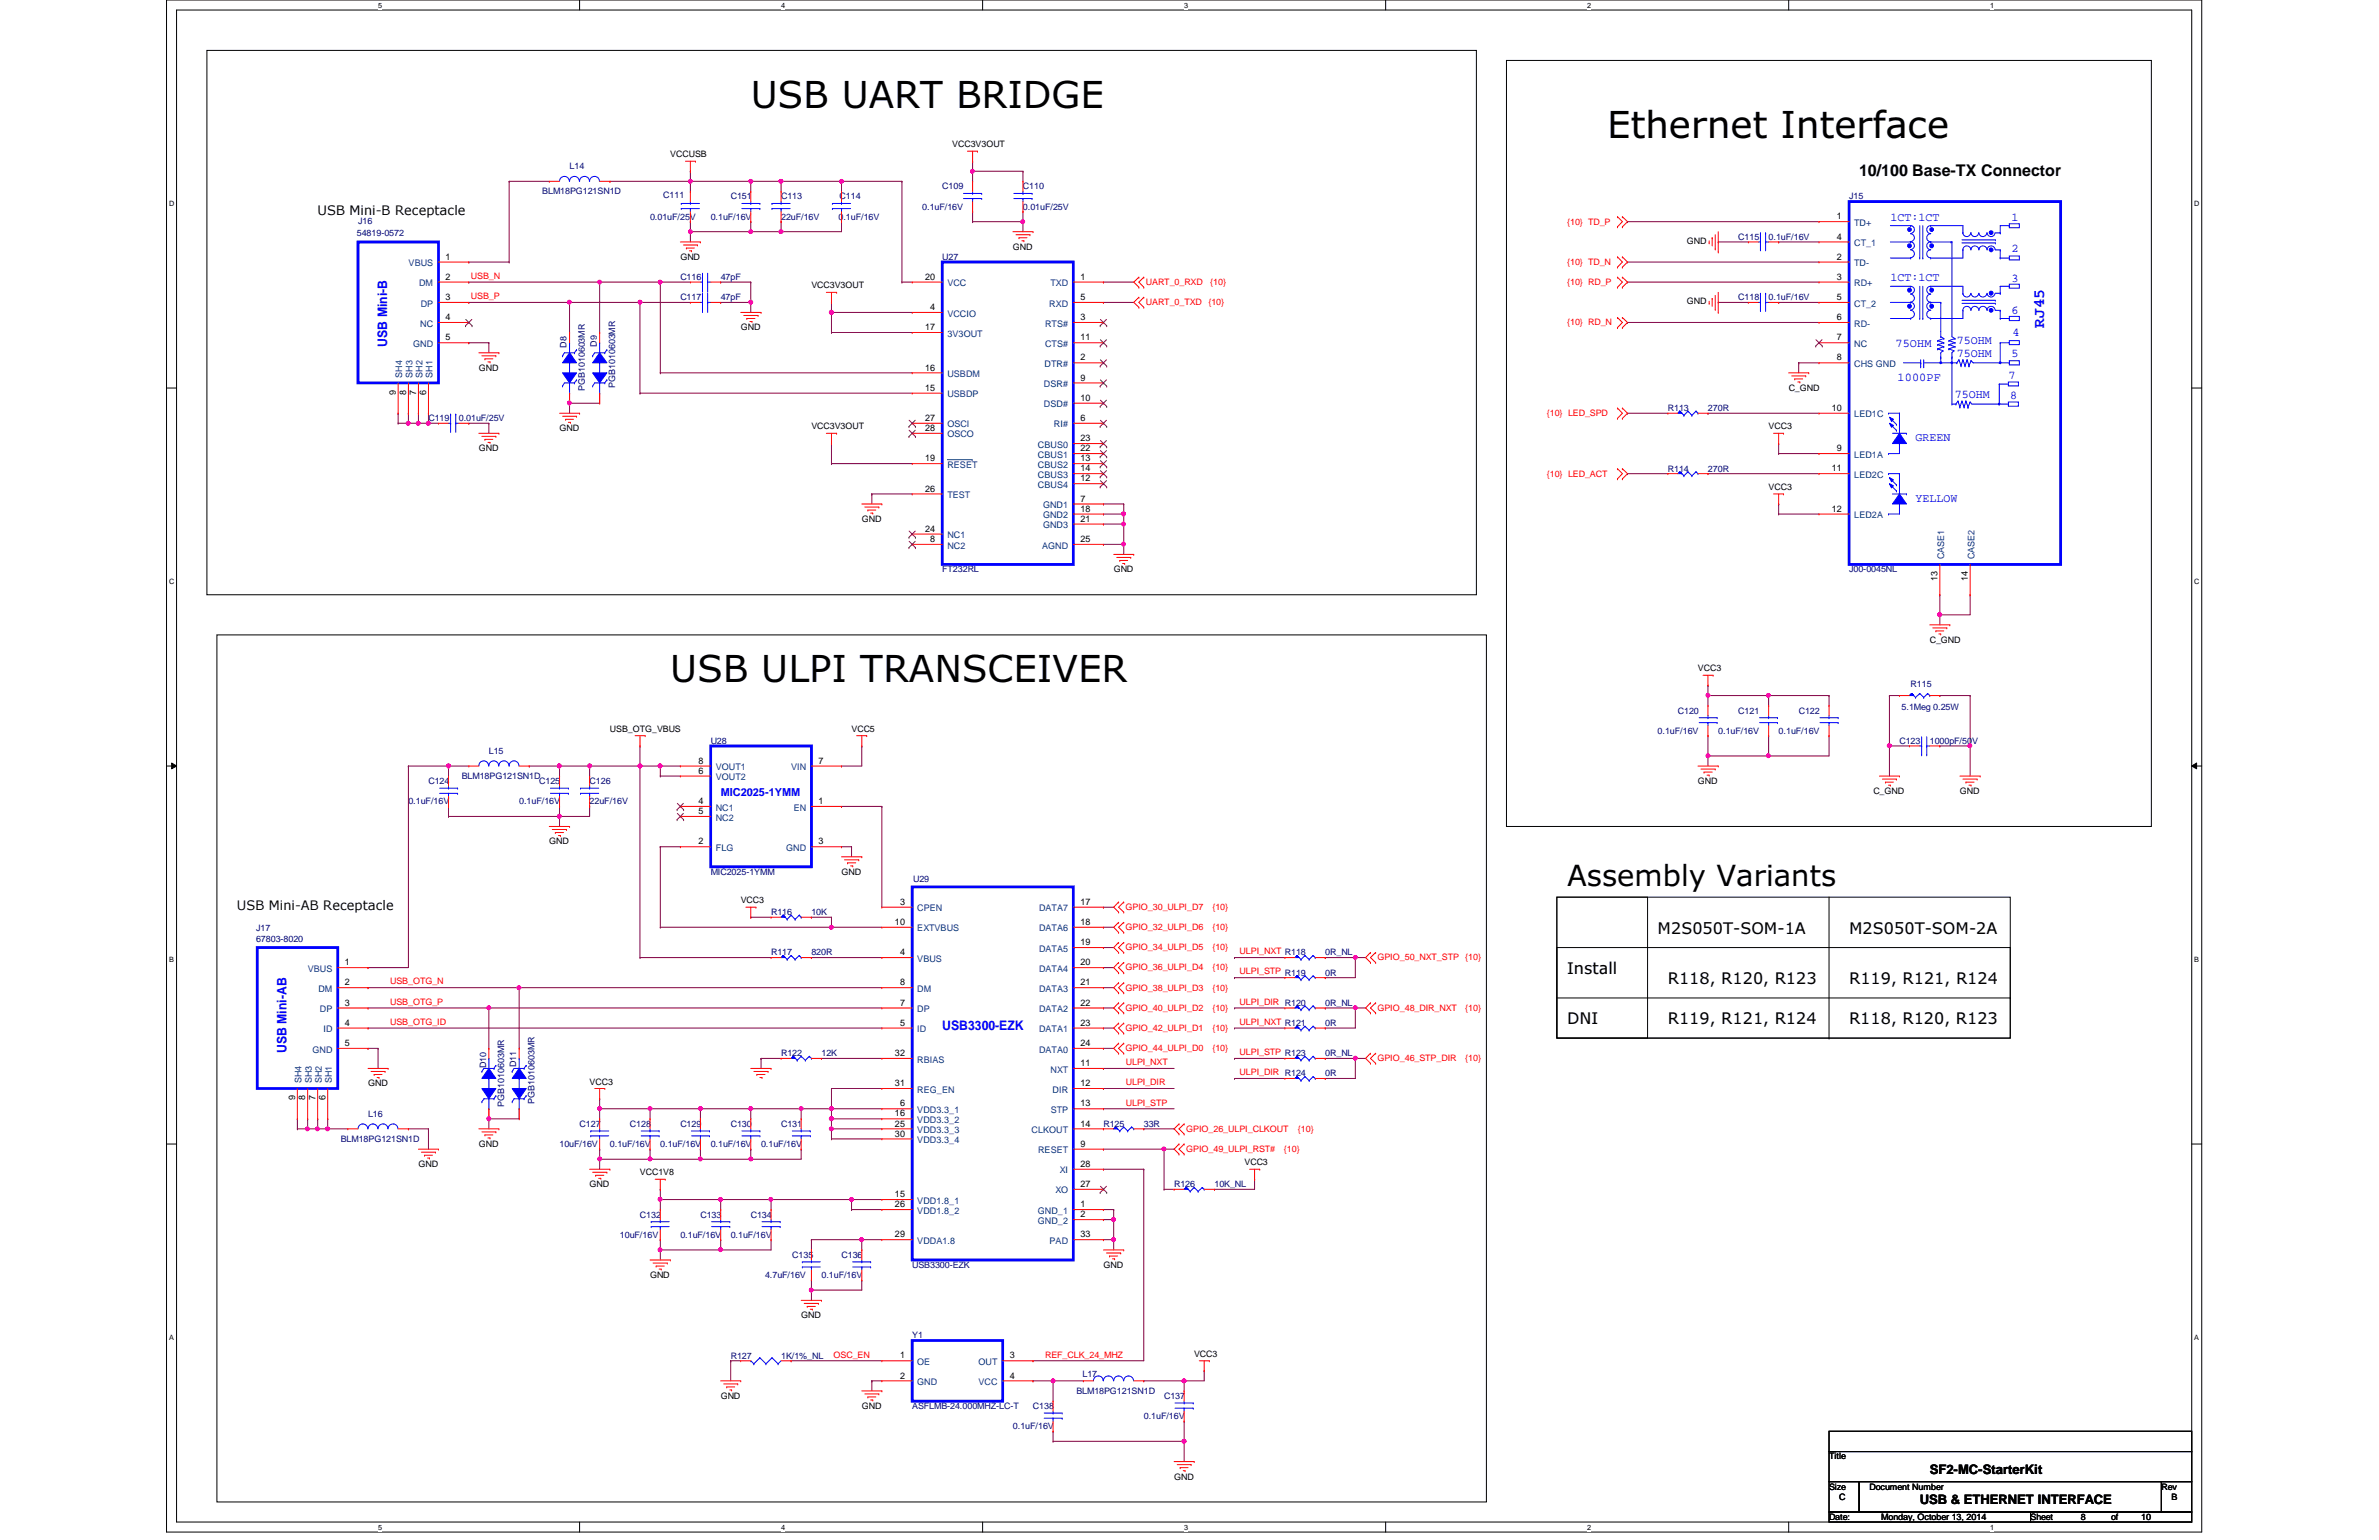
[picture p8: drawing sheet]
<svg xmlns="http://www.w3.org/2000/svg" width="432mm" height="279mm" viewBox="0 0 432 279" stroke-linecap="round" stroke-linejoin="round" font-family="sans-serif">
<defs><g id="words">
<g font-size="6.7">
<text x="136.3" y="19.6">USB UART BRIDGE</text>
<text x="291.7" y="25.1">Ethernet Interface</text>
<text x="121.7" y="123.8">USB ULPI TRANSCEIVER</text>
</g>
<text font-size="5.3" x="284.4" y="160.7">Assembly Variants</text>
<g font-size="2.9">
<text x="337.4" y="32">10/100 Base-TX Connector</text>
<text x="300.9" y="169.4">M2S050T-SOM-1A</text>
<text x="335.6" y="169.4">M2S050T-SOM-2A</text>
<text x="284.4" y="176.7">Install</text>
<text x="302.7" y="178.5">R118, R120, R123</text>
<text x="335.6" y="178.5">R119, R121, R124</text>
<text x="284.4" y="185.8">DNI</text>
<text x="302.7" y="185.8">R119, R121, R124</text>
<text x="335.6" y="185.8">R118, R120, R123</text>
</g>
<text font-size="2.9" fill="#00f" x="371.1" y="59.4" transform="rotate(-90 371.1 59.4)">RJ45</text>
<g font-size="2.4">
<text x="57.7" y="38.9">USB Mini-B Receptacle</text>
<text x="43" y="165.1">USB Mini-AB Receptacle</text>
<text x="350.3" y="267.4">SF2-MC-StarterKit</text>
<text x="348.4" y="272.8">USB &amp; ETHERNET INTERFACE</text>
</g>
<g font-size="2.4" fill="#00f">
<text x="70.3" y="62.9" transform="rotate(-90 70.3 62.9)">USB Mini-B</text>
<text x="52" y="191.1" transform="rotate(-90 52 191.1)">USB Mini-AB</text>
<text x="171" y="186.9">USB3300-EZK</text>
</g>
<g font-size="2.2" fill="#00f">
<text x="343.1" y="40.2">1CT:1CT</text>
<text x="365.1" y="40.2">1</text>
<text x="365.1" y="45.7">2</text>
<text x="343.1" y="51">1CT:1CT</text>
<text x="365.1" y="51.1">3</text>
<text x="365.1" y="57">6</text>
<text x="344" y="63">75OHM</text>
<text x="355.2" y="62.5">75OHM</text>
<text x="355.2" y="64.7">75OHM</text>
<text x="365.1" y="64.9">5</text>
<text x="365.3" y="61">4</text>
<text x="344.4" y="69.1">1000PF</text>
<text x="364.5" y="68.7">7</text>
<text x="354.8" y="72.2">75OHM</text>
<text x="364.9" y="72.3">8</text>
<text x="347.7" y="80.1">GREEN</text>
<text x="347.7" y="91">YELLOW</text>
</g>
<text font-size="2" fill="#00f" x="130.8" y="144.5">MIC2025-1YMM</text>
<g font-size="1.7">
<text x="333.4" y="39.8">1</text>
<text x="80.9" y="47.1">1</text>
<text x="333.4" y="43.5">4</text>
<text x="333.4" y="47.1">2</text>
<text x="80.9" y="50.8">2</text>
<text x="167.9" y="50.8">20</text>
<text x="196.1" y="50.8">1</text>
<text x="333.4" y="50.8">3</text>
<text x="80.9" y="54.4">3</text>
<text x="80.9" y="58.1">4</text>
<text x="167.9" y="59.9">17</text>
<text x="168.8" y="56.3">4</text>
<text x="196.1" y="54.4">5</text>
<text x="196.1" y="58.1">3</text>
<text x="333.4" y="54.4">5</text>
<text x="333.4" y="58.1">6</text>
<text x="80.9" y="61.8">5</text>
<text x="196.1" y="61.8">11</text>
<text x="196.1" y="65.4">2</text>
<text x="333.4" y="65.4">8</text>
<text x="333.4" y="61.8">7</text>
<text x="71.8" y="71.6" transform="rotate(-90 71.8 71.6)">9</text>
<text x="73.7" y="71.6" transform="rotate(-90 73.7 71.6)">8</text>
<text x="75.5" y="71.6" transform="rotate(-90 75.5 71.6)">7</text>
<text x="77.3" y="71.6" transform="rotate(-90 77.3 71.6)">6</text>
<text x="167.9" y="67.2">16</text>
<text x="167.9" y="70.9">15</text>
<text x="196.1" y="69">9</text>
<text x="167.9" y="76.4">27</text>
<text x="196.1" y="72.7">10</text>
<text x="196.1" y="76.4">6</text>
<text x="332.5" y="74.5">10</text>
<text x="167.9" y="78.2">28</text>
<text x="167.9" y="83.7">19</text>
<text x="196.1" y="80.1">23</text>
<text x="196.1" y="81.9">22</text>
<text x="196.1" y="83.7">13</text>
<text x="333.4" y="81.9">9</text>
<text x="167.9" y="89.2">26</text>
<text x="196.1" y="85.5">14</text>
<text x="196.1" y="87.3">12</text>
<text x="332.5" y="85.5">11</text>
<text x="196.1" y="91">7</text>
<text x="196.1" y="92.8">18</text>
<text x="196.1" y="94.7">21</text>
<text x="332.5" y="92.8">12</text>
<text x="167.9" y="96.5">24</text>
<text x="168.8" y="98.3">8</text>
<text x="196.1" y="98.3">25</text>
<text x="351.7" y="105.5" transform="rotate(-90 351.7 105.5)">13</text>
<text x="357.2" y="105.5" transform="rotate(-90 357.2 105.5)">14</text>
<text x="126.8" y="140.4">6</text>
<text x="126.8" y="138.6">8</text>
<text x="148.5" y="138.6">7</text>
<text x="126.8" y="145.9">4</text>
<text x="126.8" y="147.7">5</text>
<text x="148.5" y="145.9">1</text>
<text x="126.8" y="153.2">2</text>
<text x="148.5" y="153.2">3</text>
<text x="162.4" y="167.8">10</text>
<text x="163.4" y="164.2">3</text>
<text x="196.1" y="167.8">18</text>
<text x="196.1" y="164.2">17</text>
<text x="163.4" y="173.3">4</text>
<text x="196.1" y="171.5">19</text>
<text x="62.6" y="175.1">1</text>
<text x="62.6" y="178.8">2</text>
<text x="163.4" y="178.8">8</text>
<text x="196.1" y="175.1">20</text>
<text x="196.1" y="178.8">21</text>
<text x="62.6" y="182.5">3</text>
<text x="163.4" y="182.5">7</text>
<text x="196.1" y="182.5">22</text>
<text x="62.6" y="186.1">4</text>
<text x="62.6" y="189.8">5</text>
<text x="162.4" y="191.6">32</text>
<text x="163.4" y="186.1">5</text>
<text x="196.1" y="186.1">23</text>
<text x="196.1" y="189.8">24</text>
<text x="162.4" y="197.1">31</text>
<text x="196.1" y="193.4">11</text>
<text x="196.1" y="197.1">12</text>
<text x="53.6" y="199.6" transform="rotate(-90 53.6 199.6)">9</text>
<text x="55.4" y="199.6" transform="rotate(-90 55.4 199.6)">8</text>
<text x="57.2" y="199.6" transform="rotate(-90 57.2 199.6)">7</text>
<text x="59.1" y="199.6" transform="rotate(-90 59.1 199.6)">6</text>
<text x="162.4" y="202.6">16</text>
<text x="163.4" y="200.7">6</text>
<text x="196.1" y="200.7">13</text>
<text x="162.4" y="204.4">25</text>
<text x="162.4" y="206.2">30</text>
<text x="196.1" y="204.4">14</text>
<text x="196.1" y="208.1">9</text>
<text x="196.1" y="211.7">28</text>
<text x="196.1" y="215.3">27</text>
<text x="162.4" y="217.2">15</text>
<text x="162.4" y="219">26</text>
<text x="196.1" y="219">1</text>
<text x="196.1" y="220.9">2</text>
<text x="162.4" y="224.5">29</text>
<text x="196.1" y="224.5">33</text>
<text x="163.4" y="246.5">1</text>
<text x="163.4" y="250.1">2</text>
<text x="183.3" y="246.5">3</text>
<text x="183.3" y="250.1">4</text>
</g>
<g font-size="1.7" fill="#004080">
<text x="336.5" y="41">TD+</text>
<text x="336.5" y="44.7">CT_1</text>
<text x="74.2" y="48.3">VBUS</text>
<text x="76.1" y="51.9">DM</text>
<text x="172" y="51.9">VCC</text>
<text x="190.7" y="51.9">TXD</text>
<text x="336.5" y="48.3">TD-</text>
<text x="336.5" y="51.9">RD+</text>
<text x="76.3" y="59.3">NC</text>
<text x="76.4" y="55.6">DP</text>
<text x="172" y="57.4">VCCIO</text>
<text x="189.7" y="59.3">RTS#</text>
<text x="190.5" y="55.6">RXD</text>
<text x="336.5" y="55.6">CT_2</text>
<text x="336.5" y="59.3">RD-</text>
<text x="75" y="62.9">GND</text>
<text x="172" y="61.1">3V3OUT</text>
<text x="189.7" y="62.9">CTS#</text>
<text x="336.5" y="62.9">NC</text>
<text x="73" y="68.5" transform="rotate(-90 73 68.5)">SH4</text>
<text x="74.9" y="68.5" transform="rotate(-90 74.9 68.5)">SH3</text>
<text x="76.7" y="68.5" transform="rotate(-90 76.7 68.5)">SH2</text>
<text x="78.5" y="68.5" transform="rotate(-90 78.5 68.5)">SH1</text>
<text x="172" y="68.4">USBDM</text>
<text x="189.5" y="70.2">DSR#</text>
<text x="189.6" y="66.6">DTR#</text>
<text x="336.5" y="66.6">CHS GND</text>
<text x="172" y="72.1">USBDP</text>
<text x="172" y="77.6">OSCI</text>
<text x="189.5" y="73.9">DSD#</text>
<text x="191.3" y="77.6">RI#</text>
<text x="336.5" y="75.7">LED1C</text>
<text x="172" y="79.4">OSCO</text>
<text x="188.4" y="81.2">CBUS0</text>
<text x="188.4" y="83.1">CBUS1</text>
<text x="336.5" y="83.1">LED1A</text>
<text x="172" y="84.9">RESET</text>
<text x="188.4" y="84.9">CBUS2</text>
<text x="188.4" y="86.7">CBUS3</text>
<text x="188.4" y="88.5">CBUS4</text>
<text x="336.5" y="86.7">LED2C</text>
<text x="172" y="90.4">TEST</text>
<text x="189.3" y="92.2">GND1</text>
<text x="189.3" y="94">GND2</text>
<text x="189.3" y="95.8">GND3</text>
<text x="336.5" y="94">LED2A</text>
<text x="172" y="97.7">NC1</text>
<text x="172" y="99.5">NC2</text>
<text x="189.1" y="99.5">AGND</text>
<text x="352.8" y="101.5" transform="rotate(-90 352.8 101.5)">CASE1</text>
<text x="358.4" y="101.5" transform="rotate(-90 358.4 101.5)">CASE2</text>
<text x="129.9" y="141.6">VOUT2</text>
<text x="129.9" y="139.7">VOUT1</text>
<text x="143.6" y="139.7">VIN</text>
<text x="129.9" y="147.1">NC1</text>
<text x="129.9" y="148.9">NC2</text>
<text x="144.1" y="147.1">EN</text>
<text x="129.9" y="154.4">FLG</text>
<text x="142.7" y="154.4">GND</text>
<text x="166.5" y="165.4">CPEN</text>
<text x="188.6" y="165.4">DATA7</text>
<text x="166.5" y="169">EXTVBUS</text>
<text x="188.6" y="169">DATA6</text>
<text x="188.6" y="172.7">DATA5</text>
<text x="55.9" y="176.3">VBUS</text>
<text x="57.8" y="180">DM</text>
<text x="166.5" y="174.5">VBUS</text>
<text x="166.5" y="180">DM</text>
<text x="188.6" y="176.3">DATA4</text>
<text x="188.6" y="180">DATA3</text>
<text x="58.1" y="183.6">DP</text>
<text x="166.5" y="183.6">DP</text>
<text x="188.6" y="183.6">DATA2</text>
<text x="56.7" y="191">GND</text>
<text x="58.7" y="187.3">ID</text>
<text x="166.5" y="187.3">ID</text>
<text x="188.6" y="187.3">DATA1</text>
<text x="188.6" y="191">DATA0</text>
<text x="54.7" y="196.6" transform="rotate(-90 54.7 196.6)">SH4</text>
<text x="56.6" y="196.6" transform="rotate(-90 56.6 196.6)">SH3</text>
<text x="58.4" y="196.6" transform="rotate(-90 58.4 196.6)">SH2</text>
<text x="60.2" y="196.6" transform="rotate(-90 60.2 196.6)">SH1</text>
<text x="166.5" y="192.8">RBIAS</text>
<text x="190.7" y="194.6">NXT</text>
<text x="166.5" y="198.2">REG_EN</text>
<text x="166.5" y="201.9">VDD3.3_1</text>
<text x="166.5" y="203.8">VDD3.3_2</text>
<text x="190.7" y="201.9">STP</text>
<text x="191.1" y="198.2">DIR</text>
<text x="166.5" y="205.6">VDD3.3_3</text>
<text x="166.5" y="207.4">VDD3.3_4</text>
<text x="187.2" y="205.6">CLKOUT</text>
<text x="188.4" y="209.3">RESET</text>
<text x="192.4" y="212.9">XI</text>
<text x="166.5" y="218.4">VDD1.8_1</text>
<text x="166.5" y="220.2">VDD1.8_2</text>
<text x="188.4" y="220.2">GND_1</text>
<text x="191.6" y="216.5">XO</text>
<text x="166.5" y="225.7">VDDA1.8</text>
<text x="188.4" y="222">GND_2</text>
<text x="190.5" y="225.7">PAD</text>
<text x="166.5" y="247.6">OE</text>
<text x="166.5" y="251.3">GND</text>
<text x="177.6" y="251.3">VCC</text>
<text x="177.6" y="247.6">OUT</text>
</g>
<g font-size="1.6">
<text x="121.7" y="28.5">VCCUSB</text>
<text x="172.8" y="26.7">VCC3V3OUT</text>
<text x="123.5" y="47.2">GND</text>
<text x="183.9" y="45.3">GND</text>
<text x="306.2" y="44.2">GND</text>
<text x="147.3" y="52.3">VCC3V3OUT</text>
<text x="134.5" y="59.9">GND</text>
<text x="306.2" y="55.2">GND</text>
<text x="86.9" y="67.3">GND</text>
<text x="324.7" y="70.9">C_GND</text>
<text x="147.3" y="77.9">VCC3V3OUT</text>
<text x="321" y="77.9">VCC3</text>
<text x="86.9" y="81.9">GND</text>
<text x="101.6" y="78.2">GND</text>
<text x="321" y="88.9">VCC3</text>
<text x="156.4" y="94.7">GND</text>
<text x="202.1" y="103.8">GND</text>
<text x="350.3" y="116.6">C_GND</text>
<text x="308.2" y="121.8">VCC3</text>
<text x="110.7" y="132.8">USB_OTG_VBUS</text>
<text x="154.6" y="132.8">VCC5</text>
<text x="308.2" y="142.2">GND</text>
<text x="340" y="144.1">C_GND</text>
<text x="355.7" y="144.1">GND</text>
<text x="99.7" y="153.2">GND</text>
<text x="152.7" y="158.7">GND</text>
<text x="134.5" y="163.8">VCC3</text>
<text x="66.8" y="197.1">GND</text>
<text x="107" y="196.8">VCC3</text>
<text x="86.9" y="208.1">GND</text>
<text x="75.9" y="211.8">GND</text>
<text x="107" y="215.4">GND</text>
<text x="116.2" y="213.2">VCC1V8</text>
<text x="225.9" y="211.4">VCC3</text>
<text x="118" y="231.9">GND</text>
<text x="200.3" y="230">GND</text>
<text x="145.4" y="239.2">GND</text>
<text x="216.7" y="246.1">VCC3</text>
<text x="130.8" y="253.8">GND</text>
<text x="156.4" y="255.7">GND</text>
<text x="213.1" y="268.4">GND</text>
<text x="332" y="264.8">Title</text>
<text x="332" y="270.3">Size</text>
<text x="332" y="275.8">Date:</text>
<text x="333.8" y="272.1">C</text>
<text x="339.3" y="270.3">Document Number</text>
<text x="341.5" y="275.8">Monday, October 13, 2014</text>
<text x="368.6" y="275.8">Sheet</text>
<text x="377.7" y="275.8">8</text>
<text x="383.2" y="275.8">of</text>
<text x="388.7" y="275.8">10</text>
<text x="392.3" y="270.3">Rev</text>
<text x="394.2" y="272.1">B</text>
</g>
<g font-size="1.6" fill="#000080">
<text x="98.4" y="35.3">BLM18PG121SN1D</text>
<text x="103.4" y="30.7">L14</text>
<text x="120.4" y="36">C111</text>
<text x="171" y="34.3">C109</text>
<text x="185.7" y="34.3">C110</text>
<text x="65" y="40.6">J16</text>
<text x="118" y="39.8">0.01uF/25V</text>
<text x="129" y="39.8">0.1uF/16V</text>
<text x="132.6" y="36.2">C151</text>
<text x="141.8" y="36.2">C113</text>
<text x="141.8" y="39.8">22uF/16V</text>
<text x="152.2" y="39.8">0.1uF/16V</text>
<text x="152.4" y="36.2">C114</text>
<text x="167.4" y="38">0.1uF/16V</text>
<text x="185.7" y="38">0.01uF/25V</text>
<text x="335.6" y="36.2">J15</text>
<text x="64.8" y="42.8">54819-0572</text>
<text x="171" y="47.2">U27</text>
<text x="315.5" y="43.5">C115</text>
<text x="321" y="43.5">0.1uF/16V</text>
<text x="123.5" y="50.8">C116</text>
<text x="130.8" y="50.8">47pF</text>
<text x="123.5" y="54.5">C117</text>
<text x="130.8" y="54.5">47pF</text>
<text x="315.5" y="54.5">C118</text>
<text x="321" y="54.5">0.1uF/16V</text>
<text x="102.8" y="63.1" transform="rotate(-90 102.8 63.1)">D8</text>
<text x="108.3" y="62.9" transform="rotate(-90 108.3 62.9)">D9</text>
<text x="106.1" y="71" transform="rotate(-90 106.1 71)">PGB1010603MR</text>
<text x="111.6" y="70.4" transform="rotate(-90 111.6 70.4)">PGB1010603MR</text>
<text x="77.8" y="76.4">C119</text>
<text x="83.3" y="76.4">0.01uF/25V</text>
<text x="302.7" y="74.6">R113</text>
<text x="310" y="74.6">270R</text>
<text x="302.7" y="85.6">R114</text>
<text x="310" y="85.6">270R</text>
<text x="171" y="103.8">FT232RL</text>
<text x="335.6" y="103.8">J00-0045NL</text>
<text x="346.8" y="124.7">R115</text>
<text x="304.5" y="129.5">C120</text>
<text x="315.5" y="129.5">C121</text>
<text x="326.5" y="129.5">C122</text>
<text x="345.1" y="128.9">5.1Meg 0.25W</text>
<text x="88.7" y="136.8">L15</text>
<text x="129" y="134.9">U28</text>
<text x="300.9" y="133.1">0.1uF/16V</text>
<text x="311.9" y="133.1">0.1uF/16V</text>
<text x="322.8" y="133.1">0.1uF/16V</text>
<text x="344.8" y="134.9">C123</text>
<text x="350.3" y="134.9">1000pF/50V</text>
<text x="77.8" y="142.2">C124</text>
<text x="83.8" y="141.4">BLM18PG121SN1D</text>
<text x="97.9" y="142.2">C125</text>
<text x="107" y="142.2">C126</text>
<text x="74.1" y="145.9">0.1uF/16V</text>
<text x="94.2" y="145.9">0.1uF/16V</text>
<text x="107" y="145.9">22uF/16V</text>
<text x="129" y="158.7">MIC2025-1YMM</text>
<text x="165.7" y="160">U29</text>
<text x="140" y="166">R116</text>
<text x="147.3" y="166">10K</text>
<text x="46.5" y="169">J17</text>
<text x="46.5" y="170.9">67803-8020</text>
<text x="140" y="173.4">R117</text>
<text x="147.3" y="173.4">820R</text>
<text x="240.5" y="173.4">0R_NL</text>
<text x="240.5" y="177">0R</text>
<text x="240.5" y="182.5">0R_NL</text>
<text x="141.8" y="191.6">R122</text>
<text x="149.1" y="191.6">12K</text>
<text x="240.5" y="186.1">0R</text>
<text x="240.5" y="191.6">0R_NL</text>
<text x="88.2" y="193.8" transform="rotate(-90 88.2 193.8)">D10</text>
<text x="93.7" y="193.7" transform="rotate(-90 93.7 193.7)">D11</text>
<text x="240.5" y="195.3">0R</text>
<text x="66.8" y="202.6">L16</text>
<text x="91.5" y="200.8" transform="rotate(-90 91.5 200.8)">PGB1010603MR</text>
<text x="97" y="200.2" transform="rotate(-90 97 200.2)">PGB1010603MR</text>
<text x="61.8" y="207.2">BLM18PG121SN1D</text>
<text x="101.6" y="208.1">10uF/16V</text>
<text x="105.2" y="204.4">C127</text>
<text x="110.7" y="208.1">0.1uF/16V</text>
<text x="114.3" y="204.4">C128</text>
<text x="119.8" y="208.1">0.1uF/16V</text>
<text x="123.5" y="204.4">C129</text>
<text x="129" y="208.1">0.1uF/16V</text>
<text x="132.6" y="204.4">C130</text>
<text x="138.1" y="208.1">0.1uF/16V</text>
<text x="141.8" y="204.4">C131</text>
<text x="200.3" y="204.4">R125</text>
<text x="207.6" y="204.4">33R</text>
<text x="213.1" y="215.4">R126</text>
<text x="220.4" y="215.4">10K_NL</text>
<text x="116.2" y="220.9">C132</text>
<text x="127.1" y="220.9">C133</text>
<text x="136.3" y="220.9">C134</text>
<text x="112.5" y="224.5">10uF/16V</text>
<text x="123.5" y="224.5">0.1uF/16V</text>
<text x="132.6" y="224.5">0.1uF/16V</text>
<text x="138.9" y="231.9">4.7uF/16V</text>
<text x="143.8" y="228.2">C135</text>
<text x="149.1" y="231.9">0.1uF/16V</text>
<text x="152.7" y="228.2">C136</text>
<text x="165.6" y="230">USB3300-EZK</text>
<text x="165.6" y="242.8">Y1</text>
<text x="132.6" y="246.5">R127</text>
<text x="141.8" y="246.5">1K/1%_NL</text>
<text x="196.5" y="249.8">L17</text>
<text x="165.6" y="255.7">ASFLMB-24.000MHZ-LC-T</text>
<text x="187.5" y="255.7">C138</text>
<text x="195.4" y="252.9">BLM18PG121SN1D</text>
<text x="207.6" y="257.5">0.1uF/16V</text>
<text x="211.3" y="253.8">C137</text>
<text x="183.9" y="259.3">0.1uF/16V</text>
</g>
<g font-size="1.6" fill="#f00">
<text x="284.4" y="40.8">{10} TD_P</text>
<text x="85.5" y="50.6">USB_N</text>
<text x="208" y="51.7">UART_0_RXD</text>
<text x="219.7" y="51.7">{10}</text>
<text x="284.4" y="48">{10} TD_N</text>
<text x="284.4" y="51.7">{10} RD_P</text>
<text x="85.5" y="54.3">USB_P</text>
<text x="208" y="55.4">UART_0_TXD</text>
<text x="219.3" y="55.4">{10}</text>
<text x="284.4" y="59.1">{10} RD_N</text>
<text x="280.8" y="75.5">{10} LED_SPD</text>
<text x="280.8" y="86.5">{10} LED_ACT</text>
<text x="204.3" y="165.1">GPIO_30_ULPI_D7</text>
<text x="220" y="165.1">{10}</text>
<text x="204.3" y="168.8">GPIO_32_ULPI_D6</text>
<text x="204.3" y="172.4">GPIO_34_ULPI_D5</text>
<text x="220" y="168.8">{10}</text>
<text x="220" y="172.4">{10}</text>
<text x="225" y="173.1">ULPI_NXT R118</text>
<text x="70.8" y="178.6">USB_OTG_N</text>
<text x="204.3" y="176.1">GPIO_36_ULPI_D4</text>
<text x="204.3" y="179.7">GPIO_38_ULPI_D3</text>
<text x="220" y="176.1">{10}</text>
<text x="220" y="179.7">{10}</text>
<text x="225" y="176.8">ULPI_STP R119</text>
<text x="250" y="174.2">GPIO_50_NXT_STP {10}</text>
<text x="70.8" y="185.9">USB_OTG_ID</text>
<text x="70.8" y="182.3">USB_OTG_P</text>
<text x="204.3" y="183.4">GPIO_40_ULPI_D2</text>
<text x="220" y="183.4">{10}</text>
<text x="225" y="182.3">ULPI_DIR R120</text>
<text x="225" y="185.9">ULPI_NXT R121</text>
<text x="250" y="183.4">GPIO_48_DIR_NXT</text>
<text x="265.9" y="183.4">{10}</text>
<text x="204.3" y="187.1">GPIO_42_ULPI_D1</text>
<text x="204.3" y="190.7">GPIO_44_ULPI_D0</text>
<text x="220" y="187.1">{10}</text>
<text x="220" y="190.7">{10}</text>
<text x="225" y="191.4">ULPI_STP R123</text>
<text x="204.3" y="193.3">ULPI_NXT</text>
<text x="204.3" y="196.9">ULPI_DIR</text>
<text x="225" y="195.1">ULPI_DIR R124</text>
<text x="250" y="192.5">GPIO_46_STP_DIR</text>
<text x="265.9" y="192.5">{10}</text>
<text x="204.3" y="200.6">ULPI_STP</text>
<text x="215.3" y="205.4">GPIO_26_ULPI_CLKOUT</text>
<text x="215.3" y="209">GPIO_49_ULPI_RST#</text>
<text x="233" y="209">{10}</text>
<text x="235.6" y="205.4">{10}</text>
<text x="151.3" y="246.3">OSC_EN</text>
<text x="189.7" y="246.3">REF_CLK_24_MHZ</text>
</g>
<g font-size="1.3">
<text x="68.6" y="1.4">5</text>
<text x="141.8" y="1.4">4</text>
<text x="214.9" y="1.4">3</text>
<text x="288.1" y="1.4">2</text>
<text x="361.2" y="1.4">1</text>
<text x="30.7" y="37.3">D</text>
<text x="398.3" y="37.3">D</text>
<text x="30.7" y="105.9">C</text>
<text x="398.3" y="105.9">C</text>
<text x="30.7" y="174.5">B</text>
<text x="398.3" y="174.5">B</text>
<text x="30.7" y="243">A</text>
<text x="398.3" y="243">A</text>
<text x="68.6" y="277.5">5</text>
<text x="141.8" y="277.5">4</text>
<text x="214.9" y="277.5">3</text>
<text x="288.1" y="277.5">2</text>
<text x="361.2" y="277.5">1</text>
</g>
</g></defs>
<path d="M30.2 0h369.4v278h-369.4zM32 1.8h365.8v274.3h-365.8z" fill="none" stroke="#000" stroke-width=".18"/>
<g fill="#fff">
<path d="M68.6 .2h.7v1.5h-.7z"/>
<path d="M68.6 276.4h.7v1.4h-.7z"/>
</g>
<path d="M105.2 0v1.8M105.2 276.1v1.9" fill="none" stroke="#000" stroke-width=".18"/>
<g fill="#fff">
<path d="M141.8 .2h.7v1.5h-.7z"/>
<path d="M141.8 276.4h.7v1.4h-.7z"/>
</g>
<path d="M178.4 0v1.8M178.4 276.1v1.9" fill="none" stroke="#000" stroke-width=".18"/>
<g fill="#fff">
<path d="M214.9 .2h.7v1.5h-.7z"/>
<path d="M214.9 276.4h.7v1.4h-.7z"/>
</g>
<path d="M251.5 0v1.8M251.5 276.1v1.9" fill="none" stroke="#000" stroke-width=".18"/>
<g fill="#fff">
<path d="M288.1 .2h.7v1.5h-.7z"/>
<path d="M288.1 276.4h.7v1.4h-.7z"/>
</g>
<path d="M324.7 0v1.8M324.7 276.1v1.9" fill="none" stroke="#000" stroke-width=".18"/>
<g fill="#fff">
<path d="M361.2 .2h.7v1.5h-.7z"/>
<path d="M361.2 276.4h.7v1.4h-.7z"/>
<path d="M30.7 36.1h.9v1.5h-.9z"/>
<path d="M398.3 36.1h.9v1.5h-.9z"/>
<path d="M30.7 104.7h.9v1.5h-.9z"/>
<path d="M398.3 104.7h.9v1.5h-.9z"/>
</g>
<path d="M30.2 70.4h1.8M397.8 70.4h1.8" fill="none" stroke="#000" stroke-width=".18"/>
<g fill="#fff">
<path d="M30.7 173.3h.8v1.5h-.8z"/>
<path d="M398.3 173.3h.8v1.5h-.8z"/>
</g>
<path d="M30.2 139h1.8M31.2 138.4l.8 .6-.8 .5zM397.8 139l.9-.6v1.1zM397.8 139h1.8" fill="none" stroke="#000" stroke-width=".18"/>
<path d="M31.2 138.4l.8 .6-.8 .5zM397.8 139l.9-.6v1.1z" fill="#000"/>
<g fill="#fff">
<path d="M30.7 241.9h.8v1.4h-.8z"/>
<path d="M398.3 241.9h.8v1.4h-.8z"/>
</g>
<path d="M37.5 9.1h230.5v98.8h-230.5zM273.4 11h117.1v138.9h-117.1zM39.4 115.2h230.4v157.3h-230.4zM282.6 162.8h82.3v25.5h-82.3zM282.6 171.9h82.3v16.4h-82.3zM282.6 162.8h16.4v25.5h-16.4zM332 162.8v25.5M282.6 181.1h82.3M332 188.3h.1M364.9 181.1h.1M30.2 207.6h1.8M397.8 207.6h1.8" fill="none" stroke="#000" stroke-width=".18"/>
<path d="M74.1 75h.1M74.1 75v1.8M75.9 75h.1M75.9 75v1.8" fill="none" stroke="#800040" stroke-width=".18"/>
<circle cx="74.1" cy="76.8" r=".34" fill="#f0f"/>
<circle cx="74.1" cy="76.8" r=".34" fill="none" stroke="#f0f" stroke-width=".18"/>
<path d="M72.3 75h.1M72.3 76.8h.1M72.3 75v1.8M72.3 76.8h3.6M74.1 76.8h.1M77.8 76.8h.1M77.8 76.8h1.8" fill="none" stroke="#800040" stroke-width=".18"/>
<circle cx="77.7" cy="76.8" r=".36" fill="#f0f"/>
<circle cx="77.7" cy="76.8" r=".36" fill="none" stroke="#f0f" stroke-width=".18"/>
<path d="M75.9 76.8h.1M77.8 75h.1M77.8 75v1.8h-1.9M85.1 62.2h.1M85.1 76.8h.1M85.1 62.2h3.6M85.1 76.8h3.6M88.7 76.8h.1M88.7 76.8v1.8" fill="none" stroke="#800040" stroke-width=".18"/>
<circle cx="75.9" cy="76.8" r=".34" fill="#f0f"/>
<circle cx="75.9" cy="76.8" r=".34" fill="none" stroke="#f0f" stroke-width=".18"/>
<path d="M119.8 51.2h.1M119.8 51.2h5.5M88.7 62.2h.1M88.7 62.2v1.8" fill="none" stroke="#800040" stroke-width=".18"/>
<circle cx="119.8" cy="51.2" r=".34" fill="#f0f"/>
<circle cx="119.8" cy="51.2" r=".34" fill="none" stroke="#f0f" stroke-width=".18"/>
<path d="M92.4 32.9h.1M92.4 32.9v14.6M92.4 32.9h7.3M110.7 32.9h.1M110.7 32.9h14.6M85.1 47.5h.1M85.1 47.5h7.3M92.4 47.5h.1M116.2 54.9h.1M116.2 54.9h9.1" fill="none" stroke="#800040" stroke-width=".18"/>
<circle cx="125.3" cy="32.9" r=".34" fill="#f0f"/>
<circle cx="125.3" cy="32.9" r=".34" fill="none" stroke="#f0f" stroke-width=".18"/>
<path d="M125.3 32.9h.1M125.3 32.9v1.9M136.3 32.9h.1M136.3 32.9v1.9M125.3 40.2h.1M125.3 40.2v1.8" fill="none" stroke="#800040" stroke-width=".18"/>
<circle cx="136.3" cy="32.9" r=".34" fill="#f0f"/>
<circle cx="136.3" cy="32.9" r=".34" fill="none" stroke="#f0f" stroke-width=".18"/>
<g fill="none" stroke="#800040" stroke-width=".18">
<path d="M125.3 32.9h.1M125.3 31.1h.1M125.3 32.9h16.5M125.3 31.1v1.8M136.3 32.9h.1M141.8 32.9h.1M141.8 32.9v1.9M125.3 42h.1M125.3 42v1.9M130.8 51.2h.1M130.8 54.9h.1M130.8 51.2h5.5"/>
<path d="M130.8 54.9h5.5M136.3 42h.1M136.3 40.2h.1M136.3 54.9h.1M136.3 40.2v1.8M136.3 54.9v1.8M141.8 40.2h.1M141.8 40.2v1.8h-16.5"/>
</g>
<circle cx="136.3" cy="42" r=".34" fill="#f0f"/>
<circle cx="136.3" cy="42" r=".34" fill="none" stroke="#f0f" stroke-width=".18"/>
<circle cx="125.3" cy="42" r=".34" fill="#f0f"/>
<circle cx="125.3" cy="42" r=".34" fill="none" stroke="#f0f" stroke-width=".18"/>
<path d="M136.3 51.2h.1M136.3 51.2v3.7" fill="none" stroke="#800040" stroke-width=".18"/>
<circle cx="136.3" cy="54.8" r=".34" fill="#f0f"/>
<circle cx="136.3" cy="54.8" r=".34" fill="none" stroke="#f0f" stroke-width=".18"/>
<path d="M176.5 31.1h.1M176.5 31.1v1.8M185.7 31.1h.1M185.7 31.1v1.8M185.7 40.2h.1M185.7 40.2v1.8" fill="none" stroke="#800040" stroke-width=".18"/>
<circle cx="176.5" cy="31.1" r=".34" fill="#f0f"/>
<circle cx="176.5" cy="31.1" r=".34" fill="none" stroke="#f0f" stroke-width=".18"/>
<path d="M176.5 38.4h.1M176.5 38.4v1.8M176.5 40.2h.1M176.5 40.2h9.2" fill="none" stroke="#800040" stroke-width=".18"/>
<circle cx="185.6" cy="40.2" r=".34" fill="#f0f"/>
<circle cx="185.6" cy="40.2" r=".34" fill="none" stroke="#f0f" stroke-width=".18"/>
<g fill="none" stroke="#800040" stroke-width=".18">
<path d="M152.7 32.9h.1M152.7 32.9h11M163.7 32.9h.1M163.7 32.9v18.3M176.5 31.1h.1M176.5 31.1h9.2M185.7 38.4h.1M185.7 38.4v1.8M150.9 56.7h.1M150.9 54.9h.1M150.9 56.7h14.7M150.9 54.9v5.4"/>
<path d="M163.7 51.2h.1M163.7 51.2h1.9M150.9 60.3h.1M150.9 60.3h14.7"/>
</g>
<circle cx="150.9" cy="56.7" r=".37" fill="#f0f"/>
<circle cx="150.9" cy="56.7" r=".37" fill="none" stroke="#f0f" stroke-width=".18"/>
<path d="M116.2 54.9h.1M116.2 54.9v16.4M119.8 51.2h.1M119.8 51.2v16.4M116.2 71.3h.1M116.2 71.3h49.4M119.8 67.6h.1M119.8 67.6h45.8" fill="none" stroke="#800040" stroke-width=".18"/>
<circle cx="116.2" cy="54.8" r=".34" fill="#f0f"/>
<circle cx="116.2" cy="54.8" r=".34" fill="none" stroke="#f0f" stroke-width=".18"/>
<g fill="none" stroke="#800040" stroke-width=".18">
<path d="M176.5 29.3h.1M176.5 29.3v1.8M200.3 51.2h.1M200.3 54.9h.1M200.3 51.2h5.5M200.3 54.9h5.5M150.9 84.1h.1M150.9 80.5h.1M150.9 84.1h14.7M150.9 80.5v3.6M158.2 89.6h.1M158.2 89.6h7.4"/>
<path d="M158.2 89.6v1.8M200.3 91.4h.1M200.3 91.4h3.7M204 93.3h.1M204 93.3v1.8"/>
</g>
<circle cx="203.9" cy="95.1" r=".34" fill="#f0f"/>
<circle cx="203.9" cy="95.1" r=".34" fill="none" stroke="#f0f" stroke-width=".18"/>
<circle cx="203.9" cy="93.2" r=".35" fill="#f0f"/>
<circle cx="203.9" cy="93.2" r=".35" fill="none" stroke="#f0f" stroke-width=".18"/>
<path d="M200.3 93.3h.1M200.3 95.1h.1M200.3 98.8h.1M200.3 93.3h3.7M200.3 95.1h3.7M200.3 98.8h3.7M204 98.8h.1M204 95.1h.1M204 95.1v5.5" fill="none" stroke="#800040" stroke-width=".18"/>
<circle cx="203.9" cy="98.7" r=".34" fill="#f0f"/>
<circle cx="203.9" cy="98.7" r=".34" fill="none" stroke="#f0f" stroke-width=".18"/>
<path d="M94.2 179.2h.1M94.2 179.2h65.9" fill="none" stroke="#800040" stroke-width=".18"/>
<circle cx="94.2" cy="179.2" r=".34" fill="#f0f"/>
<circle cx="94.2" cy="179.2" r=".34" fill="none" stroke="#f0f" stroke-width=".18"/>
<path d="M88.7 182.9h.1M88.7 182.9h71.4" fill="none" stroke="#800040" stroke-width=".18"/>
<circle cx="88.7" cy="182.8" r=".34" fill="#f0f"/>
<circle cx="88.7" cy="182.8" r=".34" fill="none" stroke="#f0f" stroke-width=".18"/>
<path d="M66.8 186.5h.1M66.8 186.5h93.3M54 203h.1M54 203v1.8M55.8 203h.1M55.8 203v1.8M57.7 204.8h.1M57.7 203h.1M57.7 204.8h5.4M57.7 203v1.8M59.5 204.8h.1" fill="none" stroke="#800040" stroke-width=".18"/>
<circle cx="57.6" cy="204.8" r=".34" fill="#f0f"/>
<circle cx="57.6" cy="204.8" r=".34" fill="none" stroke="#f0f" stroke-width=".18"/>
<path d="M59.5 203h.1M59.5 203v1.8" fill="none" stroke="#800040" stroke-width=".18"/>
<circle cx="59.5" cy="204.8" r=".36" fill="#f0f"/>
<circle cx="59.5" cy="204.8" r=".36" fill="none" stroke="#f0f" stroke-width=".18"/>
<g fill="none" stroke="#800040" stroke-width=".18">
<path d="M74.1 139h.1M74.1 139v36.6h-7.3M74.1 139h7.3M81.4 139h.1M81.4 139v1.8M66.8 175.6h.1M66.8 190.2h.1M66.8 190.2h1.8M68.6 190.2h.1M68.6 190.2v3.6M74.1 204.8h.1M74.1 204.8h3.7"/>
<path d="M77.8 204.8h.1M77.8 204.8v3.7"/>
</g>
<circle cx="81.4" cy="139" r=".35" fill="#f0f"/>
<circle cx="81.4" cy="139" r=".35" fill="none" stroke="#f0f" stroke-width=".18"/>
<path d="M107 139h.1M107 139v1.8M81.4 146.3h.1M81.4 146.3v1.8M101.6 148.1h.1M101.6 146.3h.1M101.6 148.1h5.4M101.6 146.3v3.6" fill="none" stroke="#800040" stroke-width=".18"/>
<circle cx="107" cy="139" r=".35" fill="#f0f"/>
<circle cx="107" cy="139" r=".35" fill="none" stroke="#f0f" stroke-width=".18"/>
<path d="M101.6 139h.1M101.6 139v1.8M107 146.3h.1M107 146.3v1.8" fill="none" stroke="#800040" stroke-width=".18"/>
<circle cx="101.5" cy="139" r=".35" fill="#f0f"/>
<circle cx="101.5" cy="139" r=".35" fill="none" stroke="#f0f" stroke-width=".18"/>
<path d="M81.4 148.1h.1M81.4 148.1h20.2" fill="none" stroke="#800040" stroke-width=".18"/>
<circle cx="101.5" cy="148.1" r=".35" fill="#f0f"/>
<circle cx="101.5" cy="148.1" r=".35" fill="none" stroke="#f0f" stroke-width=".18"/>
<path d="M81.4 139h.1M81.4 139h3.7M96.1 139h.1M96.1 139h5.5M116.2 135.3h.1M116.2 139h.1M116.2 139h3.6M116.2 135.3v3.7M119.8 139h.1M119.8 139v1.8M119.8 140.8h.1M119.8 140.8h3.7" fill="none" stroke="#800040" stroke-width=".18"/>
<circle cx="119.8" cy="139" r=".35" fill="#f0f"/>
<circle cx="119.8" cy="139" r=".35" fill="none" stroke="#f0f" stroke-width=".18"/>
<g fill="none" stroke="#800040" stroke-width=".18">
<path d="M107 139h.1M107 139h9.2M119.8 139h.1M119.8 139h3.7M152.7 139h.1M156.4 135.3h.1M156.4 135.3v3.7h-3.7M152.7 153.6h.1M152.7 146.3h.1M152.7 153.6h1.9M152.7 146.3h7.4M154.6 153.6h.1"/>
<path d="M154.6 153.6v1.8M160.1 146.3h.1M160.1 146.3v18.3M119.8 168.2h.1M119.8 168.2h40.3M147.3 166.4h.1M147.3 166.4h3.6M150.9 168.2h.1M150.9 166.4h.1M150.9 166.4v1.8"/>
</g>
<circle cx="150.9" cy="168.2" r=".36" fill="#f0f"/>
<circle cx="150.9" cy="168.2" r=".36" fill="none" stroke="#f0f" stroke-width=".18"/>
<path d="M116.2 139h.1M116.2 139v34.7M119.8 153.6h.1M119.8 153.6h3.7M119.8 153.6v14.6M116.2 173.7h.1M116.2 173.7h23.8M136.3 166.4h.1M136.3 166.4h3.7M147.3 173.7h.1M147.3 173.7h12.8" fill="none" stroke="#800040" stroke-width=".18"/>
<circle cx="116.1" cy="139" r=".35" fill="#f0f"/>
<circle cx="116.1" cy="139" r=".35" fill="none" stroke="#f0f" stroke-width=".18"/>
<path d="M119.8 217.6h.1M119.8 217.6h20.2M119.8 217.6v1.9M130.8 217.6h.1M130.8 217.6v1.9M140 217.6h.1M140 217.6v1.9M130.8 224.9h.1M130.8 224.9v1.9M140 224.9h.1M140 224.9v1.9" fill="none" stroke="#800040" stroke-width=".18"/>
<circle cx="130.8" cy="217.6" r=".34" fill="#f0f"/>
<circle cx="130.8" cy="217.6" r=".34" fill="none" stroke="#f0f" stroke-width=".18"/>
<circle cx="119.8" cy="217.6" r=".34" fill="#f0f"/>
<circle cx="119.8" cy="217.6" r=".34" fill="none" stroke="#f0f" stroke-width=".18"/>
<path d="M119.8 224.9h.1M119.8 226.8h.1M119.8 224.9v1.9M119.8 226.8h11" fill="none" stroke="#800040" stroke-width=".18"/>
<circle cx="130.8" cy="226.7" r=".34" fill="#f0f"/>
<circle cx="130.8" cy="226.7" r=".34" fill="none" stroke="#f0f" stroke-width=".18"/>
<circle cx="119.8" cy="226.7" r=".34" fill="#f0f"/>
<circle cx="119.8" cy="226.7" r=".34" fill="none" stroke="#f0f" stroke-width=".18"/>
<g fill="none" stroke="#800040" stroke-width=".18">
<path d="M118 201.2h.1M118 201.2v1.8M118 201.2h9.1M119.8 215.8h.1M119.8 215.8v1.8M127.1 201.2h.1M127.1 201.2v1.8M154.6 217.6h.1M154.6 217.6v1.9M119.8 226.8h.1M119.8 226.8v1.8M130.8 226.8h.1"/>
<path d="M130.8 226.8h9.2"/>
</g>
<circle cx="127.1" cy="201.1" r=".34" fill="#f0f"/>
<circle cx="127.1" cy="201.1" r=".34" fill="none" stroke="#f0f" stroke-width=".18"/>
<circle cx="118" cy="201.1" r=".34" fill="#f0f"/>
<circle cx="118" cy="201.1" r=".34" fill="none" stroke="#f0f" stroke-width=".18"/>
<path d="M127.1 201.2h.1M127.1 201.2h9.2M136.3 201.2h.1M136.3 201.2v1.8" fill="none" stroke="#800040" stroke-width=".18"/>
<circle cx="136.3" cy="201.1" r=".34" fill="#f0f"/>
<circle cx="136.3" cy="201.1" r=".34" fill="none" stroke="#f0f" stroke-width=".18"/>
<path d="M136.3 201.2h.1M136.3 208.5h.1M136.3 201.2h9.1M136.3 208.5v1.8M145.4 201.2h.1M145.4 208.5h.1M145.4 201.2v1.8M145.4 208.5v1.8" fill="none" stroke="#800040" stroke-width=".18"/>
<circle cx="136.3" cy="210.3" r=".34" fill="#f0f"/>
<circle cx="136.3" cy="210.3" r=".34" fill="none" stroke="#f0f" stroke-width=".18"/>
<path d="M127.1 208.5h.1M127.1 208.5v1.8" fill="none" stroke="#800040" stroke-width=".18"/>
<circle cx="127.1" cy="210.3" r=".34" fill="#f0f"/>
<circle cx="127.1" cy="210.3" r=".34" fill="none" stroke="#f0f" stroke-width=".18"/>
<path d="M108.8 201.2h.1M108.8 201.2v1.8M108.8 201.2h9.2M118 208.5h.1M118 208.5v1.8M127.1 210.3h.1M127.1 210.3h18.3M136.3 210.3h.1" fill="none" stroke="#800040" stroke-width=".18"/>
<circle cx="108.8" cy="201.1" r=".34" fill="#f0f"/>
<circle cx="108.8" cy="201.1" r=".34" fill="none" stroke="#f0f" stroke-width=".18"/>
<path d="M108.8 208.5h.1M108.8 208.5v1.8" fill="none" stroke="#800040" stroke-width=".18"/>
<circle cx="108.8" cy="210.3" r=".34" fill="#f0f"/>
<circle cx="108.8" cy="210.3" r=".34" fill="none" stroke="#f0f" stroke-width=".18"/>
<path d="M108.8 199.3h.1M108.8 199.3v1.9M138.1 192h.1M138.1 192h3.7M138.1 192v1.8M149.1 192h.1M149.1 192h11M108.8 210.3h.1M108.8 210.3h18.3M108.8 210.3v1.8M118 210.3h.1" fill="none" stroke="#800040" stroke-width=".18"/>
<circle cx="118" cy="210.3" r=".34" fill="#f0f"/>
<circle cx="118" cy="210.3" r=".34" fill="none" stroke="#f0f" stroke-width=".18"/>
<path d="M147.3 224.9h.1M147.3 234.1h.1M147.3 224.9v1.9M147.3 234.1v1.8M156.4 232.2h.1M156.4 224.9h.1M156.4 224.9v1.9M156.4 232.2v1.9h-9.1M156.4 224.9h3.7" fill="none" stroke="#800040" stroke-width=".18"/>
<circle cx="147.2" cy="234.1" r=".34" fill="#f0f"/>
<circle cx="147.2" cy="234.1" r=".34" fill="none" stroke="#f0f" stroke-width=".18"/>
<g fill="none" stroke="#800040" stroke-width=".18">
<path d="M200.3 164.6h.1M200.3 168.2h.1M200.3 171.9h.1M200.3 175.6h.1M200.3 179.2h.1M200.3 164.6h1.8M200.3 168.2h1.8M200.3 171.9h1.8M200.3 175.6h1.8M200.3 179.2h1.8M200.3 182.9h.1M200.3 186.5h.1"/>
<path d="M200.3 190.2h.1M200.3 193.8h.1M200.3 197.5h.1M200.3 182.9h1.8M200.3 186.5h1.8M200.3 190.2h1.8M200.3 193.8h12.8M200.3 197.5h12.8M200.3 201.2h.1M200.3 201.2h12.8M207.6 204.8h.1M207.6 204.8h5.5"/>
<path d="M211.3 208.5h.1M211.3 208.5h1.8M211.3 208.5v7.3M147.3 232.2h.1M147.3 232.2v1.9"/>
</g>
<circle cx="211.2" cy="208.4" r=".34" fill="#f0f"/>
<circle cx="211.2" cy="208.4" r=".34" fill="none" stroke="#f0f" stroke-width=".18"/>
<g fill="none" stroke="#800040" stroke-width=".18">
<path d="M200.3 208.5h.1M200.3 212.1h.1M200.3 219.5h.1M200.3 208.5h11M200.3 212.1h7.3M200.3 219.5h1.8M207.6 212.1h.1M207.6 212.1v34.8M211.3 215.8h.1M211.3 215.8h1.8M220.4 215.8h.1M220.4 215.8h7.3"/>
<path d="M202.1 221.3h.1M202.1 224.9h.1M202.1 221.3v5.5"/>
</g>
<circle cx="202.1" cy="224.9" r=".34" fill="#f0f"/>
<circle cx="202.1" cy="224.9" r=".34" fill="none" stroke="#f0f" stroke-width=".18"/>
<path d="M200.3 221.3h.1M200.3 221.3h1.8" fill="none" stroke="#800040" stroke-width=".18"/>
<circle cx="202.1" cy="221.2" r=".35" fill="#f0f"/>
<circle cx="202.1" cy="221.2" r=".35" fill="none" stroke="#f0f" stroke-width=".18"/>
<path d="M224.1 173.7h.1M224.1 177.4h.1M224.1 173.7h9.1M224.1 177.4h9.1M240.5 177.4h.1M246 173.7h.1M246 173.7h1.9M246 173.7v3.7h-5.5M200.3 224.9h.1M200.3 224.9h1.8" fill="none" stroke="#800040" stroke-width=".18"/>
<circle cx="246" cy="173.7" r=".34" fill="#f0f"/>
<circle cx="246" cy="173.7" r=".34" fill="none" stroke="#f0f" stroke-width=".18"/>
<path d="M240.5 173.7h.1M240.5 173.7h5.5M224.1 182.9h.1M224.1 186.5h.1M224.1 182.9h9.1M224.1 186.5h9.1M240.5 186.5h.1M246 182.9h.1M246 182.9h1.9M246 182.9v3.6h-5.5" fill="none" stroke="#800040" stroke-width=".18"/>
<circle cx="246" cy="182.8" r=".34" fill="#f0f"/>
<circle cx="246" cy="182.8" r=".34" fill="none" stroke="#f0f" stroke-width=".18"/>
<path d="M224.1 192h.1M224.1 195.7h.1M224.1 192h9.1M224.1 195.7h9.1M240.5 182.9h.1M240.5 195.7h.1M240.5 182.9h5.5M246 192h.1M246 192h1.9M246 192v3.7h-5.5" fill="none" stroke="#800040" stroke-width=".18"/>
<circle cx="246" cy="192" r=".34" fill="#f0f"/>
<circle cx="246" cy="192" r=".34" fill="none" stroke="#f0f" stroke-width=".18"/>
<g fill="none" stroke="#800040" stroke-width=".18">
<path d="M240.5 192h.1M240.5 192h5.5M132.6 246.9h.1M132.6 246.9h1.9M132.6 246.9v3.6M143.6 246.9h.1M143.6 246.9h16.5M158.2 250.5h.1M158.2 250.5h1.9M158.2 250.5v1.8M187.5 246.9h.1M187.5 246.9h20.1"/>
<path d="M191.1 250.5h.1M191.1 250.5h5.5"/>
</g>
<circle cx="191.1" cy="250.5" r=".34" fill="#f0f"/>
<circle cx="191.1" cy="250.5" r=".34" fill="none" stroke="#f0f" stroke-width=".18"/>
<path d="M187.5 250.5h.1M187.5 250.5h3.6M191.1 250.5h.1M191.1 250.5v3.7M214.9 250.5h.1M214.9 250.5v1.8M218.6 248.7h.1M218.6 248.7v1.8M214.9 261.5h.1M214.9 261.5v3.7" fill="none" stroke="#800040" stroke-width=".18"/>
<circle cx="214.9" cy="261.5" r=".36" fill="#f0f"/>
<circle cx="214.9" cy="261.5" r=".36" fill="none" stroke="#f0f" stroke-width=".18"/>
<path d="M214.9 250.5h.1M214.9 250.5h3.7" fill="none" stroke="#800040" stroke-width=".18"/>
<circle cx="214.9" cy="250.5" r=".36" fill="#f0f"/>
<circle cx="214.9" cy="250.5" r=".36" fill="none" stroke="#f0f" stroke-width=".18"/>
<path d="M101.6 139h.1M101.6 139h5.4M54 204.8h.1M54 204.8h3.7M55.8 204.8h.1M154.6 217.6h.1M154.6 217.6h5.5M207.6 250.5h.1M207.6 250.5h7.3" fill="none" stroke="#800040" stroke-width=".18"/>
<circle cx="55.8" cy="204.8" r=".34" fill="#f0f"/>
<circle cx="55.8" cy="204.8" r=".34" fill="none" stroke="#f0f" stroke-width=".18"/>
<g fill="none" stroke="#800040" stroke-width=".18">
<path d="M103.4 54.9h.1M103.4 54.9h12.8M108.8 51.2h.1M108.8 51.2h11M295.4 40.2h.1M295.4 47.5h.1M295.4 51.2h.1M295.4 58.5h.1M295.4 51.2h34.8M295.4 40.2h34.8M295.4 47.5h34.8M295.4 58.5h34.8"/>
<path d="M311.9 43.9h.1M311.9 54.9h.1M311.9 54.9h5.4M311.9 43.9h5.4M322.8 43.9h.1M322.8 54.9h.1M322.8 54.9h7.4M322.8 43.9h7.4M295.4 75h.1M295.4 75h7.3M310 75h.1M310 75h20.2"/>
<path d="M326.5 65.8h.1M326.5 65.8h3.7M326.5 65.8v1.8M204 91.4h.1M204 91.4v1.9M295.4 85.9h.1M295.4 85.9h7.3M310 85.9h.1M310 85.9h20.2M322.8 82.3h.1M322.8 80.5h.1M322.8 93.3h.1"/>
<path d="M322.8 91.4h.1M322.8 82.3h7.4M322.8 80.5v1.8M322.8 91.4v1.9M322.8 93.3h7.4M352.1 111.5h.1M352.1 111.5v1.9M352.1 111.5h5.5M191.1 259.7h.1M191.1 259.7v1.8"/>
</g>
<circle cx="352.1" cy="111.5" r=".37" fill="#f0f"/>
<circle cx="352.1" cy="111.5" r=".37" fill="none" stroke="#f0f" stroke-width=".18"/>
<path d="M352.1 107.9h.1M352.1 107.9v3.6M357.6 107.9h.1M357.6 107.9v3.6M310 126.2h.1M310 137.2h.1M310 126.2v1.8M310 137.2v1.8M310 126.2h22M321 126.2h.1M321 126.2v1.8" fill="none" stroke="#800040" stroke-width=".18"/>
<circle cx="321" cy="126.1" r=".34" fill="#f0f"/>
<circle cx="321" cy="126.1" r=".34" fill="none" stroke="#f0f" stroke-width=".18"/>
<path d="M321 137.2h.1M321 133.5h.1M321 137.2h11M321 133.5v3.7M332 126.2h.1M332 126.2v1.8" fill="none" stroke="#800040" stroke-width=".18"/>
<circle cx="321" cy="137.1" r=".34" fill="#f0f"/>
<circle cx="321" cy="137.1" r=".34" fill="none" stroke="#f0f" stroke-width=".18"/>
<path d="M310 133.5h.1M310 133.5v3.7" fill="none" stroke="#800040" stroke-width=".18"/>
<circle cx="310" cy="137.1" r=".34" fill="#f0f"/>
<circle cx="310" cy="137.1" r=".34" fill="none" stroke="#f0f" stroke-width=".18"/>
<path d="M310 124.3h.1M310 124.3v1.9M332 133.5h.1M332 133.5v3.7" fill="none" stroke="#800040" stroke-width=".18"/>
<circle cx="310" cy="126.1" r=".34" fill="#f0f"/>
<circle cx="310" cy="126.1" r=".34" fill="none" stroke="#f0f" stroke-width=".18"/>
<path d="M310 137.2h.1M310 137.2h11M342.9 135.3h.1M342.9 135.3h3.7M342.9 135.3v5.5" fill="none" stroke="#800040" stroke-width=".18"/>
<circle cx="342.9" cy="135.3" r=".36" fill="#f0f"/>
<circle cx="342.9" cy="135.3" r=".36" fill="none" stroke="#f0f" stroke-width=".18"/>
<path d="M357.6 135.3h.1M357.6 135.3v5.5" fill="none" stroke="#800040" stroke-width=".18"/>
<circle cx="357.5" cy="135.3" r=".34" fill="#f0f"/>
<circle cx="357.5" cy="135.3" r=".34" fill="none" stroke="#f0f" stroke-width=".18"/>
<g fill="none" stroke="#800040" stroke-width=".18">
<path d="M342.9 126.2h.1M342.9 126.2h1.9M342.9 126.2v9.1M352.1 126.2h.1M352.1 135.3h.1M352.1 126.2h5.5M357.6 126.2h.1M357.6 126.2v9.1h-5.5M150.9 197.5h.1M150.9 197.5h9.2M150.9 197.5v3.7M145.4 201.2h.1"/>
<path d="M145.4 201.2h14.7M150.9 201.2h.1M150.9 204.8h.1M150.9 204.8h9.2M214.9 257.9h.1M214.9 257.9v3.6h-23.8M191.1 261.5h.1"/>
</g>
<circle cx="150.9" cy="201.1" r=".36" fill="#f0f"/>
<circle cx="150.9" cy="201.1" r=".36" fill="none" stroke="#f0f" stroke-width=".18"/>
<circle cx="145.4" cy="201.1" r=".34" fill="#f0f"/>
<circle cx="145.4" cy="201.1" r=".34" fill="none" stroke="#f0f" stroke-width=".18"/>
<path d="M150.9 203h.1M150.9 203h9.2M150.9 203v1.8" fill="none" stroke="#800040" stroke-width=".18"/>
<circle cx="150.9" cy="204.8" r=".36" fill="#f0f"/>
<circle cx="150.9" cy="204.8" r=".36" fill="none" stroke="#f0f" stroke-width=".18"/>
<circle cx="150.9" cy="203" r=".37" fill="#f0f"/>
<circle cx="150.9" cy="203" r=".37" fill="none" stroke="#f0f" stroke-width=".18"/>
<path d="M140 217.6h.1M140 217.6h14.6M154.6 219.5h.1M154.6 219.5h5.5" fill="none" stroke="#800040" stroke-width=".18"/>
<circle cx="154.6" cy="217.6" r=".34" fill="#f0f"/>
<circle cx="154.6" cy="217.6" r=".34" fill="none" stroke="#f0f" stroke-width=".18"/>
<circle cx="139.9" cy="217.6" r=".34" fill="#f0f"/>
<circle cx="139.9" cy="217.6" r=".34" fill="none" stroke="#f0f" stroke-width=".18"/>
<path d="M103.4 54.9h.1M103.4 54.9v5.4M103.4 73.2h.1M103.4 73.2v1.8M103.4 73.2h5.4M150.9 206.6h.1M150.9 204.8h.1M150.9 206.6h9.2M150.9 204.8v1.8" fill="none" stroke="#800040" stroke-width=".18"/>
<circle cx="103.3" cy="73.1" r=".34" fill="#f0f"/>
<circle cx="103.3" cy="73.1" r=".34" fill="none" stroke="#f0f" stroke-width=".18"/>
<path d="M108.8 51.2h.1M108.8 51.2v9.1M108.8 71.3h.1M108.8 71.3v1.9" fill="none" stroke="#800040" stroke-width=".18"/>
<circle cx="108.8" cy="51.2" r=".34" fill="#f0f"/>
<circle cx="108.8" cy="51.2" r=".34" fill="none" stroke="#f0f" stroke-width=".18"/>
<path d="M85.1 51.2h.1M85.1 54.9h.1M85.1 51.2h23.7M85.1 54.9h18.3M103.4 71.3h.1M103.4 71.3v1.9" fill="none" stroke="#800040" stroke-width=".18"/>
<circle cx="103.3" cy="54.8" r=".34" fill="#f0f"/>
<circle cx="103.3" cy="54.8" r=".34" fill="none" stroke="#f0f" stroke-width=".18"/>
<path d="M88.7 203h.1M88.7 203v1.8" fill="none" stroke="#800040" stroke-width=".18"/>
<circle cx="88.7" cy="203" r=".35" fill="#f0f"/>
<circle cx="88.7" cy="203" r=".35" fill="none" stroke="#f0f" stroke-width=".18"/>
<g fill="none" stroke="#800040" stroke-width=".18">
<path d="M66.8 179.2h.1M66.8 179.2h27.4M94.2 179.2h.1M94.2 179.2v11M66.8 182.9h.1M66.8 182.9h21.9M88.7 182.9h.1M88.7 182.9v7.3M88.7 203h.1M88.7 201.2h.1M88.7 201.2v1.8M94.2 201.2h.1"/>
<path d="M94.2 201.2v1.8h-5.5M202.1 219.5h.1M202.1 219.5v1.8M147.3 224.9h.1M147.3 224.9h9.1"/>
</g>
<circle cx="156.4" cy="224.9" r=".34" fill="#f0f"/>
<circle cx="156.4" cy="224.9" r=".34" fill="none" stroke="#f0f" stroke-width=".18"/>
<path d="M141.8 32.9h.1M141.8 32.9h10.9M152.7 32.9h.1M152.7 32.9v1.9M150.9 201.2h.1M150.9 201.2v1.8" fill="none" stroke="#800040" stroke-width=".18"/>
<circle cx="152.7" cy="32.9" r=".34" fill="#f0f"/>
<circle cx="152.7" cy="32.9" r=".34" fill="none" stroke="#f0f" stroke-width=".18"/>
<circle cx="141.8" cy="32.9" r=".36" fill="#f0f"/>
<circle cx="141.8" cy="32.9" r=".36" fill="none" stroke="#f0f" stroke-width=".18"/>
<path d="M141.8 42h.1M152.7 40.2h.1M152.7 40.2v1.8h-10.9" fill="none" stroke="#800040" stroke-width=".18"/>
<circle cx="141.8" cy="42" r=".36" fill="#f0f"/>
<circle cx="141.8" cy="42" r=".36" fill="none" stroke="#f0f" stroke-width=".18"/>
<path d="M227.7 214h.1M227.7 214v1.8" fill="none" stroke="#800040" stroke-width=".18"/>
<g fill="none" stroke="#f00" stroke-width=".18">
<path d="M124.4 29.3h1.8M125.3 31.1h.1M125.3 29.3v1.8M126.2 29.3h.1M175.6 27.4h1.8M176.5 29.3h.1M176.5 27.4v1.9M177.4 27.4h.1M293.6 39.3h.1M293.6 39.3l.9 .9-.9 .9M294.5 39.3h.1M294.5 39.3l.9 .9-.9 .9"/>
<path d="M123.5 43.9h3.6M124 44.4h2.6M124.6 45h.1M124.6 45h1.4M125.1 45.5h.4M125.5 45.5h.1M126.6 44.4h.1M127.1 43.9h.1M134.5 56.7h3.6M135 57.2h2.6M135.6 57.8h.1M135.6 57.8h1.4"/>
<path d="M136.1 58.3h.4M136.5 58.3h.1M137.6 57.2h.1M138.1 56.7h.1M150 53h1.8M150.9 54.9h.1M150.9 53v1.9M151.8 53h.1M183.9 42h3.6M184.4 42.6h2.5M185 43.1h.1M185 43.1h1.4"/>
<path d="M185.5 43.7h.3M185.8 43.7h.1M186.9 42.6h.1M187.5 42h.1M206.7 50.3h.1M206.7 52.1h.1M206.7 53.9h.1M206.7 55.8h.1M206.7 50.3l-.9 .9 .9 .9M206.7 53.9l-.9 1 .9 .9M207.6 52.1h.1M207.6 50.3h.1"/>
<path d="M207.6 55.8h.1M207.6 53.9h.1M207.6 50.3l-.9 .9 .9 .9M207.6 53.9l-.9 1 .9 .9M293.6 41.1h.1M293.6 48.5h.1M293.6 46.6h.1M293.6 52.1h.1M293.6 50.3h.1M293.6 59.4h.1M293.6 57.6h.1M293.6 46.6l.9 .9-.9 1"/>
<path d="M293.6 50.3l.9 .9-.9 .9M293.6 57.6l.9 .9-.9 .9M294.5 41.1h.1M294.5 46.6h.1M294.5 48.5h.1M294.5 50.3h.1M294.5 52.1h.1M294.5 57.6h.1M294.5 59.4h.1M294.5 46.6l.9 .9-.9 1M294.5 50.3l.9 .9-.9 .9M294.5 57.6l.9 .9-.9 .9"/>
<path d="M310.2 55h.1M310.2 44.1h.1M310.2 43.7v.4M310.2 54.7v.3M310.8 54.1h.1M310.8 43.1h.1M310.8 43.1v1.5M310.8 54.1v1.5M311.3 56.1h.1M311.3 45.2h.1M311.3 42.6v2.6M311.3 53.6v2.5"/>
<path d="M311.9 56.7h.1M311.9 45.7h.1M311.9 42v3.7M311.9 53v3.7M86.9 78.6h3.7M86.9 64h3.7M87.5 79.2h2.5M87.5 64.6h2.5M88 79.7h.1M88 65.1h.1M88 79.7h1.5M88 65.1h1.5"/>
<path d="M88.6 65.7h.3M88.9 65.7h.1M90 79.2h.1M90 64.6h.1M90.6 78.6h.1M90.6 64h.1M101.6 75h3.6M102.1 75.5h2.5M102.7 76.1h.1M102.7 76.1h1.4M103.2 76.6h.3M103.5 76.6h.1"/>
<path d="M104.6 75.5h.1M105.2 75h.1M150 78.6h1.8M150.9 78.6v1.9M151.8 78.6h.1M293.6 75.9h.1M293.6 74h.1M293.6 74l.9 1-.9 .9M294.5 74h.1M294.5 75.9h.1M294.5 74l.9 1-.9 .9M321.9 78.6h1.8"/>
<path d="M322.8 78.6v1.9M323.7 78.6h.1M324.7 67.6h3.6M325.2 68.2h2.5M325.8 68.7h.1M325.8 68.7h1.4M326.3 69.3h.4M326.7 69.3h.1M327.7 68.2h.1M328.3 67.6h.1M88.6 80.3h.3M88.9 80.3h.1"/>
<path d="M150.9 80.5h.1M156.4 91.4h3.7M157 92h2.5M157.5 92.5h.1M157.5 92.5h1.5M158 93.1h.4M158.4 93.1h.1M159.5 92h.1M160.1 91.4h.1M293.6 86.9h.1M293.6 85h.1M293.6 85l.9 .9-.9 1"/>
<path d="M294.5 85h.1M294.5 86.9h.1M294.5 85l.9 .9-.9 1M321.9 89.6h1.8M322.8 80.5h.1M322.8 91.4h.1M322.8 89.6v1.8M323.7 89.6h.1M202.1 100.6h3.7M202.7 101.1h2.5M203.2 101.7h.1M203.2 101.7h1.5"/>
<path d="M203.8 102.2h.3M204.1 102.2h.1M205.2 101.1h.1M205.8 100.6h.1M350.3 113.4h3.6M350.8 113.9h2.6M351.4 114.5h.1M351.4 114.5h1.4M351.9 115h.4M352.3 115h.1M353.4 113.9h.1M353.9 113.4h.1"/>
<path d="M115.3 133.5h1.8M116.2 135.3h.1M116.2 133.5v1.8M117.1 133.5h.1M155.5 133.5h1.8M156.4 135.3h.1M156.4 133.5v1.8M157.3 133.5h.1M308.2 139h3.7M308.7 139.5h2.6M309.1 122.5h1.8M310 124.3h.1"/>
<path d="M310 122.5v1.8M310.9 122.5h.1M311.3 139.5h.1M311.9 139h.1M332 128h.1M332 133.5h.1M332 128v1.8M332 131.7v1.8M99.7 149.9h3.7M100.2 150.5h2.6M100.8 151h.1M100.8 151h1.5"/>
<path d="M101.3 151.6h.4M101.7 151.6h.1M102.8 150.5h.1M103.4 149.9h.1M152.7 155.4h3.7M153.3 156h2.6M153.8 156.5h.1M153.8 156.5h1.5M154.4 157.1h.4M154.8 157.1h.1M155.9 156h.1M156.4 155.4h.1"/>
<path d="M309.3 140.1h.1M309.3 140.1h1.5M309.8 140.6h.4M310.2 140.6h.1M341.1 140.8h3.7M341.7 141.4h2.5M342.2 141.9h.1M342.2 141.9h1.5M342.8 142.5h.3M343.1 142.5h.1M344.2 141.4h.1M344.8 140.8h.1"/>
<path d="M355.7 140.8h3.7M356.3 141.4h2.6M356.8 141.9h.1M356.8 141.9h1.5M357.4 142.5h.4M357.8 142.5h.1M358.9 141.4h.1M359.4 140.8h.1M135.4 164.6h1.8M136.3 166.4h.1M136.3 164.6v1.8M137.2 164.6h.1"/>
<path d="M203 163.7h.1M203 165.5h.1M203 167.3h.1M203 169.2h.1M203 171h.1M203 172.8h.1M203 174.6h.1M203 176.5h.1M203 178.3h.1M203 163.7l-.9 .9 .9 .9M203 167.3l-.9 .9 .9 1M203 171l-.9 .9 .9 .9"/>
<path d="M203 174.6l-.9 1 .9 .9M203 178.3l-.9 .9 .9 .9M204 165.5h.1M204 163.7h.1M204 169.2h.1M204 167.3h.1M204 172.8h.1M204 171h.1M204 176.5h.1M204 174.6h.1M204 178.3h.1M204 163.7l-1 .9 1 .9"/>
<path d="M204 167.3l-1 .9 1 1M204 171l-1 .9 1 .9M204 174.6l-1 1 1 .9M204 178.3l-1 .9 1 .9M248.8 172.8h.1M248.8 174.6h.1M248.8 172.8l-.9 .9 .9 .9M249.7 174.6h.1M249.7 172.8h.1M249.7 172.8l-.9 .9 .9 .9M66.8 193.8h3.6M67.4 194.4h2.5"/>
<path d="M67.9 194.9h.1M67.9 194.9h1.4M68.5 195.5h.3M68.8 195.5h.1M69.9 194.4h.1M70.4 193.8h.1M107.9 197.5h1.9M108.8 199.3h.1M108.8 197.5v1.8M109.8 197.5h.1M136.3 193.8h3.7M136.8 194.4h2.6"/>
<path d="M137.4 194.9h.1M137.4 194.9h1.5M137.9 195.5h.4M138.3 195.5h.1M139.4 194.4h.1M140 193.8h.1M203 180.1h.1M203 181.9h.1M203 183.8h.1M203 185.6h.1M203 187.5h.1M203 189.3h.1"/>
<path d="M203 191.1h.1M203 181.9l-.9 1 .9 .9M203 185.6l-.9 .9 .9 1M203 189.3l-.9 .9 .9 .9M204 180.1h.1M204 183.8h.1M204 181.9h.1M204 187.5h.1M204 185.6h.1M204 191.1h.1M204 189.3h.1M204 181.9l-1 1 1 .9"/>
<path d="M204 185.6l-1 .9 1 1M204 189.3l-1 .9 1 .9M248.8 181.9h.1M248.8 183.8h.1M248.8 191.1h.1M248.8 192.9h.1M248.8 181.9l-.9 1 .9 .9M248.8 191.1l-.9 .9 .9 .9M249.7 183.8h.1M249.7 181.9h.1M249.7 192.9h.1M249.7 191.1h.1"/>
<path d="M249.7 181.9l-.9 1 .9 .9M249.7 191.1l-.9 .9 .9 .9M63.1 204.8h.1M63.1 204.8h1.9M72.3 204.8h1.8M74.1 204.8h.1M75.9 208.5h3.7M76.5 209h2.5M77 209.6h.1M77 209.6h1.5M77.6 210.1h.3M77.9 210.1h.1"/>
<path d="M79 209h.1M79.6 208.5h.1M86.9 204.8h3.7M87.5 205.4h2.5M88 205.9h.1M88 205.9h1.5M88.6 206.5h.3M88.9 206.5h.1M90 205.4h.1M90.6 204.8h.1M107 212.1h3.7M107.6 212.7h2.6"/>
<path d="M108.1 213.2h.1M108.1 213.2h1.5M108.7 213.8h.4M109.1 213.8h.1M110.2 212.7h.1M110.7 212.1h.1M118.9 214h1.8M119.8 215.8h.1M119.8 214v1.8M120.7 214h.1M214 203.9h.1M214 205.7h.1"/>
<path d="M214 207.6h.1M214 209.4h.1M214 203.9l-.9 .9 .9 .9M214 207.6l-.9 .9 .9 .9M214.9 205.7h.1M214.9 203.9h.1M214.9 209.4h.1M214.9 207.6h.1M214.9 203.9l-.9 .9 .9 .9M214.9 207.6l-.9 .9 .9 .9M226.8 212.1h1.8M227.7 214h.1"/>
<path d="M227.7 212.1v1.9M228.6 212.1h.1M118 228.6h3.7M118.5 229.2h2.6M119.1 229.7h.1M119.1 229.7h1.5M119.6 230.3h.4M120 230.3h.1M121.1 229.2h.1M121.7 228.6h.1M145.4 235.9h3.7M146 236.5h2.5"/>
<path d="M146.5 237h.1M146.5 237h1.5M147.1 237.5h.3M147.4 237.5h.1M148.5 236.5h.1M149.1 235.9h.1M200.3 226.8h3.7M200.8 227.3h2.6M201.4 227.9h.1M201.4 227.9h1.5M201.9 228.4h.4M202.3 228.4h.1"/>
<path d="M203.4 227.3h.1M204 226.8h.1M130.8 250.5h3.7M131.4 251.1h2.5M131.9 251.6h.1M131.9 251.6h1.4M132.5 252.2h.3M132.8 252.2h.1M133.9 251.1h.1M134.5 250.5h.1M156.4 252.3h3.7M157 252.9h2.5"/>
<path d="M157.5 253.4h.1M157.5 253.4h1.5M158 254h.4M158.4 254h.1M159.5 252.9h.1M160.1 252.3h.1M196.6 250.5h.1M196.6 250.5h1.9M205.8 250.5h1.8M207.6 250.5h.1M217.7 246.9h1.8M218.6 248.7h.1"/>
<path d="M218.6 246.9v1.8M219.5 246.9h.1M213.1 265.2h3.6M213.7 265.7h2.5M214.2 266.3h.1M214.2 266.3h1.4M214.8 266.8h.3M215.1 266.8h.1M216.2 265.7h.1M216.7 265.2h.1"/>
</g>
<path d="M332 259.7h65.8v3.7h-65.8zM332 263.4h65.8v5.4h-65.8zM332 268.8h5.4v5.5h-5.4zM332 274.3h36.6v1.8h-36.6zM337.4 268.8h54.9v5.5h-54.9zM368.6 274.3h29.2v1.8h-29.2zM392.3 268.8h5.5v5.5h-5.5z" fill="none" stroke="#000" stroke-width=".18"/>
<g fill="none" stroke="#00f" stroke-width=".18">
<path d="M108.8 69.5h.1M108.8 69.5v1.8M330.3 131.1h3.3M330.3 130.2h3.3M332 130.2h.1M332 131.1h.1M332 129.8v.4M332 131.1v.6M333.6 131.1h.1M333.6 130.2h.1M65 204.8a.89 .89 0 0 1 .9-.9 .89 .89 0 0 1 .9 .9M66.8 204.8a.89 .89 0 0 1 .9-.9 .89 .89 0 0 1 .9 .9"/>
<path d="M68.6 204.8a.89 .89 0 0 1 .9-.9 .89 .89 0 0 1 .9 .9M70.4 204.8a.89 .89 0 0 1 .9-.9 .89 .89 0 0 1 .9 .9M198.5 250.5a.89 .89 0 0 1 .8-.9 .89 .89 0 0 1 .9 .9M200.3 250.5a.91 .91 0 0 1 .9-.9 .91 .91 0 0 1 .9 .9M202.1 250.5a.89 .89 0 0 1 .9-.9 .89 .89 0 0 1 .9 .9M204 250.5a.89 .89 0 0 1 .9-.9 .89 .89 0 0 1 .8 .9"/>
</g>
<path d="M107.6 67.6h2.6l-1.4 1.9z" fill-rule="evenodd" fill="#00f"/>
<path d="M107.6 67.6h2.6l-1.4 1.9zM108.8 62.2h.1M108.8 62.2v1.8" fill="none" stroke="#00f" stroke-width=".18"/>
<path d="M108.8 64l1.4 1.8h-2.6z" fill-rule="evenodd" fill="#00f"/>
<g fill="none" stroke="#00f" stroke-width=".18">
<path d="M107.6 70h.1M107.6 64.6h.1M108.8 64l1.4 1.8h-2.6zM108.8 65.8h.1M108.8 65.8v1.8M109.8 69.5h.1M109.8 64h.1M109.8 69.5h-1.9l-.3 .5M109.8 64h-1.9l-.3 .6M110.2 68.9h.1M110.2 63.5h.1M110.2 68.9l-.4 .6"/>
<path d="M110.2 63.5l-.4 .5M235.4 186.2h.1M235.4 186.2l-.4 .3M235.4 186.2l.7 .7M236.1 186.9h.1M236.9 186.2h.1M236.9 186.2l-.8 .7M236.9 186.2l.7 .7M237.6 186.9h.1M238.3 186.2h.1M238.3 186.2l-.7 .7M238.3 186.2l.4 .3"/>
<path d="M238.7 186.5h.1"/>
</g>
<path d="M108.8 73.2h.1M108.8 60.3h.1M108.8 60.3v1.9M108.8 71.3v1.9" fill="none" stroke="#f00" stroke-width=".18"/>
<path d="M235 186.5l.4-.3 .4 .3-.4-.3 .4 .3z" fill-rule="evenodd" fill="#00f"/>
<g fill="none" stroke="#00f" stroke-width=".18">
<path d="M304.9 74.6h.1M304.9 74.6l-.4 .4M304.9 74.6l.7 .8M305.6 75.4h.1M306.4 74.6h.1M306.4 74.6l-.8 .8M306.4 74.6l.7 .8M307.1 75.4h.1M307.8 74.6h.1M307.8 74.6l-.7 .8M307.8 74.6l.4 .4M308.2 75h.1"/>
<path d="M235 186.5l.4-.3 .4 .3-.4-.3 .4 .3z"/>
</g>
<path d="M233.2 186.5h.1M233.2 186.5h1.8M238.7 186.5h1.8M240.5 186.5h.1" fill="none" stroke="#f00" stroke-width=".18"/>
<path d="M304.9 74.6l.4 .4h-.8l.4-.4 .4 .4z" fill-rule="evenodd" fill="#00f"/>
<g fill="none" stroke="#00f" stroke-width=".18">
<path d="M134.7 37.8h3.2M134.7 36.9h3.2M136.3 36.9h.1M136.3 37.8h.1M136.3 36.6v.3M136.3 37.8v.6M137.9 37.8h.1M137.9 36.9h.1M304.9 74.6l.4 .4h-.8l.4-.4 .4 .4zM235.4 173.4h.1M235.4 173.4l-.4 .3M235.4 173.4l.7 .7"/>
<path d="M236.1 174.1h.1M236.9 173.4h.1M236.9 173.4l-.8 .7M236.9 173.4l.7 .7M237.6 174.1h.1M238.3 173.4h.1M238.3 173.4l-.7 .7M238.3 173.4l.4 .3M238.7 173.7h.1M107.2 206.1h.1M107.2 205.2h.1M107.2 206.1h3.3"/>
<path d="M107.2 205.2h3.3M108.8 205.2h.1M108.8 206.1h.1M108.8 204.8v.4M108.8 206.1v.5M143.8 206.1h3.3M143.8 205.2h3.3M145.4 205.2h.1M145.4 206.1h.1M145.4 204.8v.4M145.4 206.1v.5M147.1 206.1h.1"/>
<path d="M147.1 205.2h.1M138.3 222.5h3.3M138.3 221.7h3.3M140 221.7h.1M140 222.5h.1M140 221.3v.4M140 222.5v.6M141.6 222.5h.1M141.6 221.7h.1"/>
</g>
<g fill="none" stroke="#f00" stroke-width=".18">
<path d="M136.3 34.8h.1M136.3 34.8v1.8M136.3 38.4v1.8M136.3 40.2h.1M302.7 75h.1M302.7 75h1.8M308.2 75h1.8M310 75h.1M108.8 203h.1M108.8 208.5h.1M108.8 203v1.8M108.8 206.6v1.9"/>
<path d="M140 219.5h.1M140 219.5v1.8M145.4 203h.1M145.4 208.5h.1M145.4 203v1.8M145.4 206.6v1.9M140 224.9h.1M140 223.1v1.8"/>
</g>
<path d="M235 173.7l.4-.3 .4 .3-.4-.3 .4 .3z" fill-rule="evenodd" fill="#00f"/>
<path d="M103.4 69.5h.1M103.4 69.5v1.8M235 173.7l.4-.3 .4 .3-.4-.3 .4 .3z" fill="none" stroke="#00f" stroke-width=".18"/>
<path d="M233.2 173.7h.1M233.2 173.7h1.8M238.7 173.7h1.8M240.5 173.7h.1" fill="none" stroke="#f00" stroke-width=".18"/>
<path d="M102.1 67.6h2.5l-1.2 1.9z" fill-rule="evenodd" fill="#00f"/>
<path d="M102.1 67.6h2.5l-1.2 1.9zM103.4 62.2h.1M103.4 62.2v1.8" fill="none" stroke="#00f" stroke-width=".18"/>
<path d="M103.4 64l1.2 1.8h-2.5z" fill-rule="evenodd" fill="#00f"/>
<g fill="none" stroke="#00f" stroke-width=".18">
<path d="M102.1 70h.1M102.1 64.6h.1M103.4 64l1.2 1.8h-2.5zM103.4 65.8h.1M103.4 65.8v1.8M104.3 69.5h.1M104.3 64h.1M104.3 69.5h-1.9l-.3 .5M104.3 64h-1.9l-.3 .6M104.6 68.9h.1M104.6 63.5h.1M104.6 68.9l-.3 .6"/>
<path d="M104.6 63.5l-.3 .5M215.3 215.4h.1M215.3 215.4l-.4 .4M215.3 215.4l.7 .8M216 216.2h.1M216.7 215.4h.1M216.7 215.4l-.7 .8M216.7 215.4l.8 .8M217.5 216.2h.1M218.2 215.4h.1M218.2 215.4l-.7 .8M218.2 215.4l.4 .4"/>
<path d="M218.6 215.8h.1"/>
</g>
<path d="M103.4 73.2h.1M103.4 60.3h.1M103.4 60.3v1.9M103.4 71.3v1.9" fill="none" stroke="#f00" stroke-width=".18"/>
<path d="M214.9 215.8l.4-.4 .3 .4-.3-.4 .3 .4z" fill-rule="evenodd" fill="#00f"/>
<g fill="none" stroke="#00f" stroke-width=".18">
<path d="M140.1 37.8h.1M140.1 36.9h.1M140.1 37.8h3.3M140.1 36.9h3.3M141.8 36.9h.1M141.8 37.8h.1M141.8 36.6v.3M141.8 37.8v.6M127.1 51.2h.4M127.5 51.2h.1M127.5 52.8h.1M127.5 49.6v3.2"/>
<path d="M128.4 52.8h.1M128.4 51.2h.1M128.4 51.2h.6M128.4 49.6v3.2M308.4 131.1h3.3M308.4 130.2h3.3M310 130.2h.1M310 131.1h.1M310 129.8v.4M310 131.1v.6M311.7 131.1h.1M311.7 130.2h.1"/>
<path d="M319.4 131.1h3.2M319.4 130.2h3.2M321 130.2h.1M321 131.1h.1M321 129.8v.4M321 131.1v.6M322.6 131.1h.1M322.6 130.2h.1M79.8 143.9h3.3M79.8 143h3.3M81.4 143h.1M81.4 143.9h.1"/>
<path d="M81.4 142.6v.4M81.4 143.9v.6M83.1 143.9h.1M83.1 143h.1M235.4 191.6h.1M235.4 191.6l-.4 .4M235.4 191.6l.7 .8M236.1 192.4h.1M236.9 191.6h.1M236.9 191.6l-.8 .8M236.9 191.6l.7 .8M237.6 192.4h.1"/>
<path d="M238.3 191.6h.1M238.3 191.6l-.7 .8M238.3 191.6l.4 .4M238.7 192h.1M125.5 206.1h3.3M125.5 205.2h3.3M127.1 205.2h.1M127.1 206.1h.1M127.1 204.8v.4M127.1 206.1v.5M128.8 206.1h.1M128.8 205.2h.1"/>
<path d="M214.9 215.8l.4-.4 .3 .4-.3-.4 .3 .4z"/>
</g>
<g fill="none" stroke="#f00" stroke-width=".18">
<path d="M141.8 34.8h.1M141.8 34.8v1.8M141.8 38.4v1.8M125.3 51.2h.1M125.3 51.2h1.8M129 51.2h1.8M130.8 51.2h.1M141.8 40.2h.1M310 128h.1M310 133.5h.1M310 128v1.8M310 131.7v1.8"/>
<path d="M321 128h.1M321 133.5h.1M321 128v1.8M321 131.7v1.8M81.4 140.8h.1M81.4 146.3h.1M81.4 140.8v1.8M81.4 144.5v1.8M127.1 203h.1M127.1 208.5h.1M127.1 203v1.8M127.1 206.6v1.9"/>
<path d="M213.1 215.8h.1M213.1 215.8h1.8M218.6 215.8h1.8M220.4 215.8h.1"/>
</g>
<path d="M235 192l.4-.4 .4 .4-.4-.4 .4 .4z" fill-rule="evenodd" fill="#00f"/>
<g fill="none" stroke="#00f" stroke-width=".18">
<path d="M304.9 85.6h.1M304.9 85.6l-.4 .3M304.9 85.6l.7 .7M305.6 86.3h.1M306.4 85.6h.1M306.4 85.6l-.8 .7M306.4 85.6l.7 .7M307.1 86.3h.1M307.8 85.6h.1M307.8 85.6l-.7 .7M307.8 85.6l.4 .3M308.2 85.9h.1"/>
<path d="M86.9 139a.91 .91 0 0 1 .9-1 .91 .91 0 0 1 .9 1 .89 .89 0 0 1 .9-1 .89 .89 0 0 1 .9 1M90.6 139a.91 .91 0 0 1 .9-1 .91 .91 0 0 1 .9 1M92.4 139a.89 .89 0 0 1 .9-1 .89 .89 0 0 1 .9 1M235 192l.4-.4 .4 .4-.4-.4 .4 .4zM116.4 206.1h3.2M116.4 205.2h3.2M118 205.2h.1M118 206.1h.1M118 204.8v.4M118 206.1v.5M119.6 206.1h.1M119.6 205.2h.1"/>
</g>
<path d="M85.1 139h.1M85.1 139h1.8M94.2 139h1.9M96.1 139h.1M233.2 192h.1M233.2 192h1.8M238.7 192h1.8M240.5 192h.1M118 203h.1M118 208.5h.1M118 203v1.8M118 206.6v1.9" fill="none" stroke="#f00" stroke-width=".18"/>
<path d="M304.9 85.6l.4 .3h-.8l.4-.3 .4 .3z" fill-rule="evenodd" fill="#00f"/>
<g fill="none" stroke="#00f" stroke-width=".18">
<path d="M123.7 37.8h.1M123.7 36.9h.1M123.7 37.8h3.3M123.7 36.9h3.3M125.3 36.9h.1M125.3 37.8h.1M125.3 36.6v.3M125.3 37.8v.6M304.9 85.6l.4 .3h-.8l.4-.3 .4 .3zM235.4 182.5h.1M235.4 182.5l-.4 .4M235.4 182.5l.7 .7"/>
<path d="M236.1 183.2h.1M236.9 182.5h.1M236.9 182.5l-.8 .7M236.9 182.5l.7 .7M237.6 183.2h.1M238.3 182.5h.1M238.3 182.5l-.7 .7M238.3 182.5l.4 .4M238.7 182.9h.1"/>
</g>
<g fill="none" stroke="#f00" stroke-width=".18">
<path d="M125.3 34.8h.1M125.3 34.8v1.8M125.3 38.4v1.8M79.6 47.5h5.5M79.6 51.2h5.5M79.6 54.9h5.5M79.6 58.5h5.5M85.1 47.5h.1M85.1 51.2h.1M85.1 54.9h.1M85.1 58.5h.1M125.3 40.2h.1"/>
<path d="M72.3 75h.1M72.3 69.5v5.5M74.1 75h.1M74.1 69.5v5.5M75.9 75h.1M75.9 69.5v5.5M77.8 75h.1M77.8 69.5v5.5M79.6 62.2h5.5M85.1 62.2h.1M302.7 85.9h.1M302.7 85.9h1.8"/>
<path d="M308.2 85.9h1.8M310 85.9h.1"/>
</g>
<path d="M65 43.9h14.6v25.6h-14.6z" fill="none" stroke="#00f" stroke-width=".51"/>
<path d="M84.5 59.1h.1M84.5 58l1.2 1.1M85.6 58l-1.1 1.1M85.7 59.1h.1" fill="none" stroke="#804000" stroke-width=".18"/>
<path d="M235.4 182.5l.4 .4h-.8l.4-.4 .4 .4z" fill-rule="evenodd" fill="#00f"/>
<g fill="none" stroke="#00f" stroke-width=".18">
<path d="M348.4 135.3h.4M348.8 135.3h.1M348.8 136.9h.1M348.8 133.7v3.2M349.7 136.9h.1M349.7 135.3h.1M349.7 135.3h.6M349.7 133.7v3.2M105.4 143.9h.1M105.4 143h.1M105.4 143.9h3.3M105.4 143h3.3"/>
<path d="M107 143h.1M107 143.9h.1M107 142.6v.4M107 143.9v.6M142.2 166h.1M142.2 166l-.4 .4M142.2 166l.7 .8M142.9 166.8h.1M143.6 166h.1M143.6 166l-.7 .8M143.6 166l.7 .8M144.3 166.8h.1"/>
<path d="M145.1 166h.1M145.1 166l-.8 .8M145.1 166l.3 .4M145.4 166.4h.1M235.4 182.5l.4 .4h-.8l.4-.4 .4 .4zM118.2 222.5h.1M118.2 221.7h.1M118.2 222.5h3.3M118.2 221.7h3.3M119.8 221.7h.1M119.8 222.5h.1M119.8 221.3v.4"/>
<path d="M119.8 222.5v.6M145.6 229.9h.1M145.6 228.9h.1M145.6 229.9h3.3M145.6 228.9h3.3M147.3 228.9h.1M147.3 229.9h.1M147.3 228.6v.3M147.3 229.9v.5M154.8 229.9h3.2M154.8 228.9h3.2M156.4 228.9h.1"/>
<path d="M156.4 229.9h.1M156.4 228.6v.3M156.4 229.9v.5M158 229.9h.1M158 228.9h.1"/>
</g>
<g fill="none" stroke="#f00" stroke-width=".18">
<path d="M346.6 135.3h.1M346.6 135.3h1.8M350.3 135.3h1.8M352.1 135.3h.1M107 140.8h.1M107 146.3h.1M107 140.8v1.8M107 144.5v1.8M233.2 182.9h.1M233.2 182.9h1.8M238.7 182.9h1.8M240.5 182.9h.1"/>
<path d="M119.8 219.5h.1M119.8 219.5v1.8M119.8 224.9h.1M119.8 223.1v1.8M147.3 226.8h.1M147.3 232.2h.1M147.3 226.8v1.8M147.3 230.4v1.8M156.4 226.8h.1M156.4 232.2h.1M156.4 226.8v1.8M156.4 230.4v1.8"/>
</g>
<path d="M142.2 166l.3 .4h-.7l.4-.4 .3 .4z" fill-rule="evenodd" fill="#00f"/>
<g fill="none" stroke="#00f" stroke-width=".18">
<path d="M319.2 43.9h.3M319.5 43.9h.1M319.5 42.2h.1M319.5 42.2v3.3M320.5 42.2h.1M320.5 43.9h.1M320.5 43.9h.5M320.5 42.2v3.3M142.2 166l.3 .4h-.7l.4-.4 .3 .4zM142.2 173.4h.1M142.2 173.4l-.4 .3M142.2 173.4l.7 .7"/>
<path d="M142.9 174.1h.1M143.6 173.4h.1M143.6 173.4l-.7 .7M143.6 173.4l.7 .7M144.3 174.1h.1M145.1 173.4h.1M145.1 173.4l-.8 .7M145.1 173.4l.3 .3M145.4 173.7h.1M129.2 222.5h3.3M129.2 221.7h3.3M130.8 221.7h.1"/>
<path d="M130.8 222.5h.1M130.8 221.3v.4M130.8 222.5v.6M132.5 222.5h.1M132.5 221.7h.1M136.3 246.9h.1M136.3 246.9l.5 .5M136.8 247.4h.1M137.9 246.3h.1M137.9 246.3l1.1 1.1M137.9 246.3l-1.1 1.1M139 247.4h.1"/>
<path d="M140.1 246.3h.1M140.1 246.3l1.1 1.1M140.1 246.3l-1.1 1.1M141.2 247.4h.1M141.8 246.9l-.6 .5"/>
</g>
<g fill="none" stroke="#f00" stroke-width=".18">
<path d="M317.3 43.9h.1M317.3 43.9h1.9M321 43.9h1.8M322.8 43.9h.1M123.5 139h.1M123.5 139h5.5M147.3 139h5.4M152.7 139h.1M123.5 153.6h.1M123.5 146.3h.1M123.5 148.1h.1M123.5 140.8h.1"/>
<path d="M123.5 146.3h5.5M123.5 153.6h5.5M123.5 148.1h5.5M123.5 140.8h5.5M147.3 146.3h5.4M147.3 153.6h5.4M152.7 146.3h.1M152.7 153.6h.1M140 166.4h.1M140 166.4h1.8M145.4 166.4h1.9M147.3 166.4h.1"/>
<path d="M160.1 164.6h.1M160.1 168.2h.1M160.1 173.7h.1M160.1 179.2h.1M160.1 164.6h5.5M160.1 168.2h5.5M160.1 173.7h5.5M160.1 179.2h5.5M194.8 164.6h5.5M194.8 168.2h5.5M194.8 179.2h5.5M194.8 171.9h5.5"/>
<path d="M194.8 175.6h5.5M200.3 168.2h.1M200.3 164.6h.1M200.3 171.9h.1M200.3 175.6h.1M200.3 179.2h.1M160.1 182.9h.1M160.1 186.5h.1M160.1 192h.1M160.1 197.5h.1M160.1 182.9h5.5M160.1 186.5h5.5"/>
<path d="M160.1 192h5.5M160.1 197.5h5.5M194.8 182.9h5.5M194.8 186.5h5.5M194.8 197.5h5.5M194.8 190.2h5.5M194.8 193.8h5.5M200.3 182.9h.1M200.3 186.5h.1M200.3 190.2h.1M200.3 193.8h.1M200.3 197.5h.1"/>
<path d="M130.8 219.5h.1M130.8 219.5v1.8M160.1 201.2h.1M160.1 203h.1M160.1 204.8h.1M160.1 206.6h.1M160.1 217.6h.1M160.1 219.5h.1M160.1 201.2h5.5M160.1 203h5.5M160.1 204.8h5.5M160.1 206.6h5.5"/>
<path d="M160.1 217.6h5.5M160.1 219.5h5.5M194.8 201.2h5.5M194.8 204.8h5.5M194.8 219.5h5.5M194.8 208.5h5.5M194.8 212.1h5.5M194.8 215.8h5.5M200.3 201.2h.1M200.3 204.8h.1M200.3 208.5h.1M200.3 212.1h.1"/>
<path d="M200.3 215.8h.1M200.3 219.5h.1M130.8 224.9h.1M130.8 223.1v1.8M160.1 224.9h.1M160.1 224.9h5.5M194.8 224.9h5.5M194.8 221.3h5.5M200.3 221.3h.1M200.3 224.9h.1M134.5 246.9h.1M134.5 246.9h1.8"/>
<path d="M141.8 246.9h1.8M143.6 246.9h.1"/>
</g>
<path d="M129 135.3h18.3v22h-18.3zM165.6 160.9h29.2v67.7h-29.2z" fill="none" stroke="#00f" stroke-width=".51"/>
<path d="M122.9 146.9h.1M122.9 148.7h.1M122.9 145.8l1.2 1.1M122.9 147.6l1.2 1.1M124 145.8l-1.1 1.1M124 147.6l-1.1 1.1M124.1 146.9h.1M124.1 148.7h.1M199.7 216.4h.1M199.7 215.2l1.2 1.2M200.8 215.2l-1.1 1.2M200.9 216.4h.1" fill="none" stroke="#804000" stroke-width=".18"/>
<path d="M142.2 173.4l.3 .3h-.7l.4-.3 .3 .3z" fill-rule="evenodd" fill="#00f"/>
<path d="M346.8 42.4a.72 .72 0 0 1 .7 .8 .72 .72 0 0 1-.7 .7M346.8 45.3a.72 .72 0 0 1 .7 .8 .72 .72 0 0 1-.7 .7M348.4 46.8h.1M348.4 40.9v5.9M349 46.8h.1M349 40.9v5.9M350.4 45.3a.72 .72 0 0 0-.7 .8 .72 .72 0 0 0 .7 .7M142.2 173.4l.3 .3h-.7l.4-.3 .3 .3z" fill="none" stroke="#00f" stroke-width=".18"/>
<path d="M140 173.7h.1M140 173.7h1.8M145.4 173.7h1.9M147.3 173.7h.1" fill="none" stroke="#f00" stroke-width=".18"/>
<path d="M335.6 36.6h38.4v65.8h-38.4z" fill="none" stroke="#00f" stroke-width=".51"/>
<circle cx="350.6" cy="41.7" r=".34" fill="#00f"/>
<g fill="none" stroke="#00f" stroke-width=".18">
<path d="M343.1 40.9h3.7M346.8 40.9a.72 .72 0 0 1 .7 .8 .72 .72 0 0 1-.7 .7M346.8 40.9h.1M350.4 42.4a.72 .72 0 0 0-.7 .7 .72 .72 0 0 0 .7 .8M350.4 46.8h.1M350.4 46.8h5.9"/>
<circle cx="350.6" cy="41.7" r=".34"/>
</g>
<circle cx="346.6" cy="44.6" r=".35" fill="#00f"/>
<g fill="none" stroke="#00f" stroke-width=".18">
<path d="M343.1 46.8h3.7M343.1 43.9h3.7M346.8 46.8h.1M346.8 43.9a.7 .7 0 0 1 .7 .7 .7 .7 0 0 1-.7 .7M346.8 43.9h.1M350.4 43.9a.7 .7 0 0 0-.7 .7 .7 .7 0 0 0 .7 .7M350.4 40.9a.72 .72 0 0 0-.7 .8 .72 .72 0 0 0 .7 .7M350.4 43.9h.1M350.4 40.9h.1M350.4 43.9h3.7M350.4 40.9h5.9"/>
<circle cx="346.6" cy="44.6" r=".35"/>
</g>
<circle cx="346.6" cy="41.7" r=".34" fill="#00f"/>
<circle cx="346.6" cy="41.7" r=".34" fill="none" stroke="#00f" stroke-width=".18"/>
<circle cx="350.6" cy="44.6" r=".35" fill="#00f"/>
<g fill="none" stroke="#00f" stroke-width=".18">
<path d="M357.7 42.2a.72 .72 0 0 1-.7 .7 .72 .72 0 0 1-.7-.7M359.2 42.2a.7 .7 0 0 1-.7 .7 .7 .7 0 0 1-.7-.7M360.6 42.2a.72 .72 0 0 1-.7 .7 .72 .72 0 0 1-.7-.7M362.1 42.2a.72 .72 0 0 1-.7 .7 .72 .72 0 0 1-.7-.7M362.2 42.2h.9M363.1 42.2h.1"/>
<circle cx="350.6" cy="44.6" r=".35"/>
</g>
<circle cx="361.4" cy="42.2" r=".34" fill="#00f"/>
<g fill="none" stroke="#00f" stroke-width=".18">
<path d="M356.1 43.5h6.1M356.1 44.1h6.1M356.3 42.2h.1M356.3 40.9v1.3M360.7 45.3a.72 .72 0 0 1 .7-.7 .72 .72 0 0 1 .7 .7M362.2 43.5h.1M362.2 44.1h.1"/>
<circle cx="361.4" cy="42.2" r=".34"/>
</g>
<circle cx="361.4" cy="45.3" r=".34" fill="#00f"/>
<g fill="none" stroke="#00f" stroke-width=".18">
<path d="M356.3 45.3a.72 .72 0 0 1 .7-.7 .72 .72 0 0 1 .7 .7M356.3 45.3h.1M356.3 45.3v1.5M357.8 45.3a.7 .7 0 0 1 .7-.7 .7 .7 0 0 1 .7 .7M359.2 45.3a.72 .72 0 0 1 .7-.7 .72 .72 0 0 1 .7 .7M362.2 45.3h.9M363.1 45.3h.1M363.1 42.2h.1M363.1 46.8h.1M363.1 45.3v1.5M363.1 46.8h1.6M364.7 40.6h1.8v.7h-1.8z"/>
<path d="M364.7 46.4h1.8v.8h-1.8zM364.7 46.8h.1M364.7 40.9h.1M364.7 40.9h-1.6v1.3"/>
<circle cx="361.4" cy="45.3" r=".34"/>
</g>
<circle cx="361.4" cy="56.3" r=".34" fill="#00f"/>
<g fill="none" stroke="#00f" stroke-width=".18">
<path d="M343.1 54.9h3.7M346.8 54.9h.1M350.4 54.9h.1M350.4 54.9h1.9M359.2 56.3a.72 .72 0 0 1 .7-.7 .72 .72 0 0 1 .7 .7M360.7 56.3a.72 .72 0 0 1 .7-.7 .72 .72 0 0 1 .7 .7"/>
<circle cx="361.4" cy="56.3" r=".34"/>
</g>
<circle cx="350.6" cy="55.6" r=".35" fill="#00f"/>
<g fill="none" stroke="#00f" stroke-width=".18">
<path d="M343.1 51.9h3.7M346.8 51.9h.1M346.8 56.3a.72 .72 0 0 1 .7 .7 .72 .72 0 0 1-.7 .7M356.1 55h6.1M356.3 53.2a.72 .72 0 0 0 .7 .7 .72 .72 0 0 0 .7-.7M362.2 55h.1M362.2 53.2h.9M363.1 53.2h.1"/>
<circle cx="350.6" cy="55.6" r=".35"/>
</g>
<circle cx="346.6" cy="55.6" r=".35" fill="#00f"/>
<g fill="none" stroke="#00f" stroke-width=".18">
<path d="M356.3 56.3a.72 .72 0 0 1 .7-.7 .72 .72 0 0 1 .7 .7M360.7 53.2a.72 .72 0 0 0 .7 .7 .72 .72 0 0 0 .7-.7"/>
<circle cx="346.6" cy="55.6" r=".35"/>
</g>
<circle cx="346.6" cy="52.6" r=".35" fill="#00f"/>
<g fill="none" stroke="#00f" stroke-width=".18">
<path d="M350.4 57.8h.1M350.4 57.8h5.9M363.1 53.2h.1M363.1 51.9v1.3"/>
<circle cx="346.6" cy="52.6" r=".35"/>
</g>
<circle cx="361.4" cy="53.2" r=".35" fill="#00f"/>
<g fill="none" stroke="#00f" stroke-width=".18">
<path d="M346.8 54.9a.7 .7 0 0 1 .7 .7 .7 .7 0 0 1-.7 .7M348.4 57.8h.1M348.4 51.9v5.9M356.1 54.5h6.1M362.2 54.5h.1M362.2 56.3h.9M363.1 56.3h.1M363.1 57.8h.1M363.1 56.3v1.5"/>
<circle cx="361.4" cy="53.2" r=".35"/>
</g>
<circle cx="350.6" cy="52.6" r=".35" fill="#00f"/>
<g fill="none" stroke="#00f" stroke-width=".18">
<path d="M343.1 57.8h3.7M346.8 57.8h.1M346.8 51.9a.7 .7 0 0 1 .7 .8 .7 .7 0 0 1-.7 .6M346.8 53.4a.72 .72 0 0 1 .7 .7 .72 .72 0 0 1-.7 .7M349 57.8h.1M349 51.9v5.9M350.4 51.9h.1M350.4 54.9a.7 .7 0 0 0-.7 .7 .7 .7 0 0 0 .7 .7M350.4 56.3a.72 .72 0 0 0-.7 .7 .72 .72 0 0 0 .7 .7M350.4 51.9a.7 .7 0 0 0-.7 .7 .7 .7 0 0 0 .7 .7 .74 .74 0 0 0-.7 .8 .74 .74 0 0 0 .7 .7M350.4 51.9h5.9v1.3M352.3 54.9h.1"/>
<path d="M352.3 54.9v6.2M354.1 43.9h.1M354.1 43.9h.2M354.3 43.9h.1M354.3 43.9v17.2l.5 .3M356.3 53.2h.1M356.3 56.3h.1M356.3 56.3v1.5M357.8 56.3a.7 .7 0 0 1 .7-.7 .7 .7 0 0 1 .7 .7M357.8 53.2a.7 .7 0 0 0 .7 .7 .7 .7 0 0 0 .7-.7M359.2 53.2a.72 .72 0 0 0 .7 .7 .72 .72 0 0 0 .7-.7M363.1 51.9h1.6"/>
<path d="M363.1 57.8h1.6M364.7 51.6h1.8v.7h-1.8zM364.7 57.4h1.8v.8h-1.8zM364.7 57.8h.1M364.7 51.9h.1M345.5 65.8h3.1M348.6 66.5h.1M348.6 65.8h.1M348.6 65.3v1.2M349.2 66.5h.1M349.2 65.8h6M349.2 65.3v1.2"/>
<path d="M351.7 63.3h.1M351.7 62.5h.1M351.7 61.8h.1M351.7 61.8l1.1 .4M351.7 63.3l.9 .3M351.7 62.5l1.1 .4M352.3 61.1h.1M352.3 64.9h.1M352.3 65.8h.1M352.3 61.1l.5 .3M352.6 63.6h.1M352.6 63.6l-.3 .4v1.8"/>
<path d="M352.8 61.4h.1M352.8 62.2h.1M352.8 62.9h.1M352.8 62.9l-1.1 .4M352.8 62.2l-1.1 .3M352.8 61.4l-1.1 .4M353.7 62.5h.1M353.7 63.3h.1M353.7 61.8h.1M353.7 62.5l1.1 .4M353.7 63.3l.9 .3M353.7 61.8l1.1 .4"/>
<path d="M354.3 64.9h.1M354.3 65.8h.1M354.6 63.6h.1M354.6 63.6l-.3 .4v1.8M354.8 61.4h.1M354.8 62.9h.1M354.8 62.2h.1M354.8 62.2l-1.1 .3M354.8 62.9l-1.1 .4M354.8 61.4l-1.1 .4M355.2 65.8h.1M355.6 65.3h.1"/>
<path d="M355.6 65.3l.3 1.1M355.6 65.3l-.4 .5M355.9 66.4h.1M356.3 65.3h.1M356.3 65.3l-.4 1.1M356.3 65.3l.4 1.1M356.7 66.4h.1M357 65.3h.1M357 65.3l.4 1.1M357 65.3l-.3 1.1M357.4 66.4h.1M357.8 65.4h.1"/>
<path d="M357.8 65.4l.3 .4h6.6M357.8 65.4l-.4 1M364.7 65.8h.1"/>
<circle cx="350.6" cy="52.6" r=".35"/>
</g>
<path d="M352.1 65.7h.3v.2h-.3z" fill-rule="evenodd" fill="#00f"/>
<path d="M352.1 65.7h.3v.2h-.3z" fill="none" stroke="#00f" stroke-width=".18"/>
<path d="M354.2 65.7h.2v.2h-.2z" fill-rule="evenodd" fill="#00f"/>
<path d="M354.2 65.7h.2v.2h-.2zM363.1 62.2h.1M363.1 65.8h.1M363.1 62.2h1.6M363.1 62.2v3.6M364.7 65.4h1.8v.8h-1.8z" fill="none" stroke="#00f" stroke-width=".18"/>
<path d="M362.9 65.7h.3v.2h-.3z" fill-rule="evenodd" fill="#00f"/>
<path d="M343.1 75.9l1.1 1.1M343.1 77l1.1 1.1M343.5 78.6h2.5M344.2 77h.1M344.2 78.1h.1M344.8 75h.1M344.8 75v3.6M346 78.6h.1M362.9 65.7h.3v.2h-.3zM344.8 80.5h.1M344.8 80.5v1.8" fill="none" stroke="#00f" stroke-width=".18"/>
<path d="M342.9 76.8l.8 .4-.4 .3z" fill-rule="evenodd" fill="#00f"/>
<path d="M342.9 76.8l.8 .4-.4 .3z" fill="none" stroke="#00f" stroke-width=".18"/>
<path d="M342.9 75.7l.8 .4-.4 .4z" fill-rule="evenodd" fill="#00f"/>
<path d="M342.9 75.7l.8 .4-.4 .4z" fill="none" stroke="#00f" stroke-width=".18"/>
<path d="M344.8 78.6l1.2 1.9h-2.5z" fill-rule="evenodd" fill="#00f"/>
<path d="M344.8 78.6l1.2 1.9h-2.5zM343.1 86.9l1.1 1.1M343.1 88l1.1 1.1M343.5 89.6h2.5M344.2 88h.1M344.2 89.1h.1M344.8 91.4h.1M344.8 85.9h.1M344.8 85.9v3.7M344.8 91.4v1.9M346 89.6h.1" fill="none" stroke="#00f" stroke-width=".18"/>
<path d="M342.9 87.8l.8 .3-.4 .4z" fill-rule="evenodd" fill="#00f"/>
<path d="M342.9 87.8l.8 .3-.4 .4z" fill="none" stroke="#00f" stroke-width=".18"/>
<path d="M342.9 86.7l.8 .3-.4 .4z" fill-rule="evenodd" fill="#00f"/>
<path d="M342.9 86.7l.8 .3-.4 .4z" fill="none" stroke="#00f" stroke-width=".18"/>
<path d="M344.8 89.6l1.2 1.8h-2.5z" fill-rule="evenodd" fill="#00f"/>
<g fill="none" stroke="#00f" stroke-width=".18">
<path d="M342.8 75h.1M342.8 75h2M354.3 73.3h.1M354.3 73.3h.7M354.3 65.8v7.5M355 73.3h.1M355.4 72.8h.1M355.4 72.8l-.4 .5M355.4 72.8l.3 1.1M355.7 73.9h.1M356.1 72.8h.1M356.1 72.8l-.4 1.1"/>
<path d="M356.1 72.8l.4 1.1M356.5 73.9h.1M356.8 72.8h.1M356.8 72.8l.4 1.1M356.8 72.8l-.3 1.1M357.2 73.9h.1M357.6 72.9h.1M357.6 72.9l.3 .4M357.6 72.9l-.4 1M364.7 61.8h1.8v.7h-1.8zM342.8 82.3h.1M342.8 85.9h.1"/>
<path d="M342.8 93.3h.1M342.8 82.3h2M342.8 85.9h2M342.8 93.3h2M344.8 89.6l1.2 1.8h-2.5z"/>
</g>
<path d="M362.7 73.2h.3v.2h-.3z" fill-rule="evenodd" fill="#00f"/>
<g fill="none" stroke="#00f" stroke-width=".18">
<path d="M101.6 32.9a.89 .89 0 0 1 .8-.9 .89 .89 0 0 1 .9 .9M103.4 32.9a.89 .89 0 0 1 .9-.9 .89 .89 0 0 1 .9 .9M105.2 32.9a.91 .91 0 0 1 .9-.9 .91 .91 0 0 1 .9 .9 .89 .89 0 0 1 .9-.9 .89 .89 0 0 1 .9 .9M151.1 37.8h.1M151.1 36.9h.1M151.1 37.8h3.3M151.1 36.9h3.3M152.7 36.9h.1M152.7 37.8h.1M152.7 36.6v.3M152.7 37.8v.6M174.9 36h3.3"/>
<path d="M174.9 35.1h3.3M176.5 35.1h.1M176.5 36h.1M176.5 34.8v.3M176.5 36v.6M178.2 36h.1M178.2 35.1h.1M81.4 76.8h.4M81.8 76.8h.1M81.8 75.1h.1M81.8 75.1v3.3M82.7 75.1h.1"/>
<path d="M82.7 76.8h.1M82.7 76.8h.6M82.7 75.1v3.3M357.9 73.3h6.6M362.7 73.2h.3v.2h-.3zM362.9 69.7h.1M362.9 73.3h.1M362.9 69.7h1.6M362.9 69.7v3.6M364.5 72.9h1.9v.8h-1.9zM364.5 69.3h1.9v.7h-1.9zM364.5 73.3h.1"/>
<path d="M134.7 206.1h3.2M134.7 205.2h3.2M136.3 205.2h.1M136.3 206.1h.1M136.3 204.8v.4M136.3 206.1v.5M137.9 206.1h.1M137.9 205.2h.1M202.5 204.5h.1M202.5 204.5l-.4 .3M202.5 204.5l.7 .7M203.2 205.2h.1"/>
<path d="M204 204.5h.1M204 204.5l-.8 .7M204 204.5l.7 .7M204.7 205.2h.1M205.4 204.5h.1M205.4 204.5l-.7 .7M205.4 204.5l.4 .3M205.8 204.8h.1M189.5 257.3h3.3M189.5 256.4h3.3M191.1 256.4h.1M191.1 257.3h.1"/>
<path d="M191.1 256v.4M191.1 257.3v.6M192.8 257.3h.1M192.8 256.4h.1"/>
</g>
<g fill="none" stroke="#f00" stroke-width=".18">
<path d="M99.7 32.9h.1M99.7 32.9h1.9M108.8 32.9h1.9M110.7 32.9h.1M152.7 34.8h.1M152.7 34.8v1.8M152.7 38.4v1.8M176.5 32.9h.1M176.5 38.4h.1M176.5 32.9v1.9M176.5 36.6v1.8M152.7 40.2h.1"/>
<path d="M165.6 51.2h.1M165.6 56.7h.1M165.6 51.2h5.4M165.6 56.7h5.4M194.8 51.2h5.5M194.8 54.9h5.5M194.8 58.5h5.5M200.3 51.2h.1M200.3 54.9h.1M200.3 58.5h.1M330.2 43.9h.1M330.2 40.2h.1"/>
<path d="M330.2 47.5h.1M330.2 51.2h.1M330.2 54.9h.1M330.2 58.5h.1M330.2 43.9h5.4M330.2 40.2h5.4M330.2 47.5h5.4M330.2 51.2h5.4M330.2 54.9h5.4M330.2 58.5h5.4M79.6 76.8h.1M79.6 76.8h1.8"/>
<path d="M83.3 76.8h1.8M85.1 76.8h.1M165.6 60.3h.1M165.6 67.6h.1M165.6 71.3h.1M165.6 76.8h.1M165.6 78.6h.1M165.6 60.3h5.4M165.6 67.6h5.4M165.6 71.3h5.4M165.6 76.8h5.4M165.6 78.6h5.4"/>
<path d="M194.8 65.8h5.5M194.8 62.2h5.5M194.8 76.8h5.5M194.8 69.5h5.5M194.8 73.2h5.5M200.3 62.2h.1M200.3 65.8h.1M200.3 69.5h.1M200.3 73.2h.1M200.3 76.8h.1M330.2 65.8h.1M330.2 62.2h.1"/>
<path d="M330.2 75h.1M330.2 65.8h5.4M330.2 62.2h5.4M330.2 75h5.4M165.6 84.1h.1M165.6 89.6h.1M165.6 96.9h.1M165.6 98.8h.1M165.6 84.1h5.4M165.6 89.6h5.4M165.6 96.9h5.4M165.6 98.8h5.4"/>
<path d="M194.8 93.3h5.5M194.8 82.3h5.5M194.8 85.9h5.5M194.8 84.1h5.5M194.8 98.8h5.5M194.8 80.5h5.5M194.8 87.8h5.5M194.8 91.4h5.5M194.8 95.1h5.5M200.3 80.5h.1M200.3 82.3h.1M200.3 84.1h.1"/>
<path d="M200.3 85.9h.1M200.3 87.8h.1M200.3 91.4h.1M200.3 93.3h.1M200.3 95.1h.1M200.3 98.8h.1M330.2 93.3h.1M330.2 82.3h.1M330.2 85.9h.1M330.2 93.3h5.4M330.2 82.3h5.4M330.2 85.9h5.4"/>
<path d="M352.1 107.9h.1M352.1 102.4v5.5M357.6 107.9h.1M357.6 102.4v5.5M61.3 175.6h5.5M61.3 179.2h5.5M66.8 175.6h.1M66.8 179.2h.1M54 197.5v5.5M55.8 197.5v5.5M57.7 197.5v5.5M59.5 197.5v5.5"/>
<path d="M61.3 182.9h5.5M61.3 186.5h5.5M61.3 190.2h5.5M66.8 182.9h.1M66.8 186.5h.1M66.8 190.2h.1M54 203h.1M55.8 203h.1M57.7 203h.1M59.5 203h.1M136.3 203h.1M136.3 208.5h.1"/>
<path d="M136.3 203v1.8M136.3 206.6v1.9M160.1 246.9h.1M160.1 250.5h.1M160.1 246.9h5.5M160.1 250.5h5.5M182 246.9h5.5M182 250.5h5.5M187.5 246.9h.1M187.5 250.5h.1M191.1 254.2h.1M191.1 259.7h.1"/>
<path d="M191.1 254.2v1.8M191.1 257.9v1.8"/>
</g>
<g fill="none" stroke="#804000" stroke-width=".18">
<path d="M199.7 59.1h.1M199.7 58l1.2 1.1M200.8 58l-1.1 1.1M200.9 59.1h.1M165 77.4h.1M165 79.2h.1M165 76.2l1.2 1.2M165 78.1l1.2 1.1M166.1 76.2l-1.1 1.2M166.1 78.1l-1.1 1.1M166.2 77.4h.1M166.2 79.2h.1"/>
<path d="M199.7 62.8h.1M199.7 66.4h.1M199.7 70.1h.1M199.7 73.7h.1M199.7 77.4h.1M199.7 61.6l1.2 1.2M199.7 65.3l1.2 1.1M199.7 68.9l1.2 1.2M199.7 72.6l1.2 1.1M199.7 76.2l1.2 1.2M199.7 79.9l1.2 1.2M200.8 61.6l-1.1 1.2"/>
<path d="M200.8 65.3l-1.1 1.1M200.8 68.9l-1.1 1.2M200.8 72.6l-1.1 1.1M200.8 76.2l-1.1 1.2M200.8 79.9l-1.1 1.2M200.9 62.8h.1M200.9 66.4h.1M200.9 70.1h.1M200.9 73.7h.1M200.9 77.4h.1M329.6 62.8h.1M329.6 61.6l1.2 1.2"/>
<path d="M330.7 61.6l-1.1 1.2M330.8 62.8h.1M165 97.5h.1M165 99.4h.1M165 96.4l1.2 1.1M165 98.2l1.2 1.2M166.1 96.4l-1.1 1.1M166.1 98.2l-1.1 1.2M166.2 97.5h.1M166.2 99.4h.1M199.7 81.1h.1M199.7 82.9h.1"/>
<path d="M199.7 84.7h.1M199.7 86.5h.1M199.7 88.3h.1M199.7 81.7l1.2 1.2M199.7 83.6l1.2 1.1M199.7 85.4l1.2 1.1M199.7 87.2l1.2 1.1M200.8 81.7l-1.1 1.2M200.8 83.6l-1.1 1.1M200.8 85.4l-1.1 1.1M200.8 87.2l-1.1 1.1M200.9 81.1h.1"/>
<path d="M200.9 82.9h.1M200.9 84.7h.1M200.9 86.5h.1M200.9 88.3h.1"/>
</g>
<path d="M171 47.5h23.8v54.9h-23.8zM46.7 171.9h14.6v25.6h-14.6zM165.6 243.2h16.4v11h-16.4z" fill="none" stroke="#00f" stroke-width=".51"/>
<path d="M172 83.4h4.4M176.4 83.4h.1" fill="none" stroke="#004080" stroke-width=".18"/>
<path d="M202.5 204.5l.4 .3h-.8l.4-.3 .4 .3z" fill-rule="evenodd" fill="#00f"/>
<g fill="none" stroke="#00f" stroke-width=".18">
<path d="M235.4 177h.1M235.4 177l-.4 .4M235.4 177l.7 .8M236.1 177.8h.1M236.9 177h.1M236.9 177l-.8 .8M236.9 177l.7 .8M237.6 177.8h.1M238.3 177h.1M238.3 177l-.7 .8M238.3 177l.4 .4M238.7 177.4h.1"/>
<path d="M202.5 204.5l.4 .3h-.8l.4-.3 .4 .3z"/>
</g>
<path d="M200.3 204.8h.1M200.3 204.8h1.8M205.8 204.8h1.8M207.6 204.8h.1" fill="none" stroke="#f00" stroke-width=".18"/>
<path d="M235 177.4l.4-.4 .4 .4-.4-.4 .4 .4z" fill-rule="evenodd" fill="#00f"/>
<g fill="none" stroke="#00f" stroke-width=".18">
<path d="M99.9 143.9h3.3M99.9 143h3.3M101.6 143h.1M101.6 143.9h.1M101.6 142.6v.4M101.6 143.9v.6M103.2 143.9h.1M103.2 143h.1M235 177.4l.4-.4 .4 .4-.4-.4 .4 .4zM144 191.6h.1M144 191.6l-.4 .4M144 191.6l.7 .8"/>
<path d="M144.7 192.4h.1M145.4 191.6h.1M145.4 191.6l-.7 .8M145.4 191.6l.8 .8M146.2 192.4h.1M146.9 191.6h.1M146.9 191.6l-.7 .8M146.9 191.6l.4 .4M147.3 192h.1"/>
</g>
<path d="M101.6 140.8h.1M101.6 146.3h.1M101.6 140.8v1.8M101.6 144.5v1.8M233.2 177.4h.1M233.2 177.4h1.8M238.7 177.4h1.8M240.5 177.4h.1" fill="none" stroke="#f00" stroke-width=".18"/>
<path d="M143.6 192l.4-.4 .3 .4-.3-.4 .3 .4z" fill-rule="evenodd" fill="#00f"/>
<path d="M94.2 199.3h.1M94.2 199.3v1.9M143.6 192l.4-.4 .3 .4-.3-.4 .3 .4z" fill="none" stroke="#00f" stroke-width=".18"/>
<path d="M141.8 192h.1M141.8 192h1.8M147.3 192h1.8M149.1 192h.1" fill="none" stroke="#f00" stroke-width=".18"/>
<path d="M93 197.5h2.5l-1.3 1.8z" fill-rule="evenodd" fill="#00f"/>
<path d="M93 197.5h2.5l-1.3 1.8zM94.2 192h.1M94.2 192v1.8" fill="none" stroke="#00f" stroke-width=".18"/>
<path d="M94.2 193.8l1.3 1.9h-2.5z" fill-rule="evenodd" fill="#00f"/>
<g fill="none" stroke="#00f" stroke-width=".18">
<path d="M347 125.8h.1M347 125.8l-.4 .4M347 125.8l.7 .7M347.7 126.5h.1M348.4 125.8h.1M348.4 125.8l-.7 .7M348.4 125.8l.8 .7M349.2 126.5h.1M349.9 125.8h.1M349.9 125.8l-.7 .7M349.9 125.8l.4 .4M350.3 126.2h.1"/>
<path d="M93 199.9h.1M93 194.4h.1M94.2 193.8l1.3 1.9h-2.5zM94.2 195.7h.1M94.2 195.7v1.8M95.1 199.3h.1M95.1 193.8h.1M95.1 199.3h-1.8l-.3 .6M95.1 193.8h-1.8l-.3 .6M95.5 198.8h.1M95.5 193.3h.1M95.5 198.8l-.4 .5"/>
<path d="M95.5 193.3l-.4 .5M213.3 255.5h3.3M213.3 254.6h3.3M214.9 254.6h.1M214.9 255.5h.1M214.9 254.2v.4M214.9 255.5v.5M216.6 255.5h.1M216.6 254.6h.1"/>
</g>
<path d="M94.2 190.2h.1M94.2 190.2v1.8M94.2 203h.1M94.2 201.2v1.8M214.9 252.3h.1M214.9 257.9h.1M214.9 252.3v1.9M214.9 256v1.9" fill="none" stroke="#f00" stroke-width=".18"/>
<path d="M346.6 126.2l.4-.4 .3 .4-.3-.4 .3 .4z" fill-rule="evenodd" fill="#00f"/>
<path d="M319.2 54.9h.3M319.5 54.9h.1M319.5 53.2h.1M319.5 53.2v3.3M320.5 53.2h.1M320.5 54.9h.1M320.5 54.9h.5M320.5 53.2v3.3M346.6 126.2l.4-.4 .3 .4-.3-.4 .3 .4zM88.7 199.3h.1M88.7 199.3v1.9" fill="none" stroke="#00f" stroke-width=".18"/>
<path d="M317.3 54.9h.1M317.3 54.9h1.9M321 54.9h1.8M322.8 54.9h.1M344.8 126.2h.1M344.8 126.2h1.8M350.3 126.2h1.8M352.1 126.2h.1" fill="none" stroke="#f00" stroke-width=".18"/>
<path d="M87.5 197.5h2.5l-1.3 1.8z" fill-rule="evenodd" fill="#00f"/>
<path d="M87.5 197.5h2.5l-1.3 1.8zM88.7 192h.1M88.7 192v1.8" fill="none" stroke="#00f" stroke-width=".18"/>
<path d="M88.7 193.8l1.3 1.9h-2.5z" fill-rule="evenodd" fill="#00f"/>
<g fill="none" stroke="#00f" stroke-width=".18">
<path d="M87.5 199.9h.1M87.5 194.4h.1M88.7 193.8l1.3 1.9h-2.5zM88.7 195.7h.1M88.7 195.7v1.8M89.7 199.3h.1M89.7 193.8h.1M89.7 199.3h-1.9l-.3 .6M89.7 193.8h-1.9l-.3 .6M90 198.8h.1M90 193.3h.1M90 198.8l-.3 .5"/>
<path d="M90 193.3l-.3 .5M235.4 195.3h.1M235.4 195.3l-.4 .4M235.4 195.3l.7 .7M236.1 196h.1M236.9 195.3h.1M236.9 195.3l-.8 .7M236.9 195.3l.7 .7M237.6 196h.1M238.3 195.3h.1M238.3 195.3l-.7 .7M238.3 195.3l.4 .4"/>
<path d="M238.7 195.7h.1"/>
</g>
<path d="M88.7 190.2h.1M88.7 190.2v1.8M88.7 203h.1M88.7 201.2v1.8" fill="none" stroke="#f00" stroke-width=".18"/>
<path d="M235 195.7l.4-.4 .4 .4-.4-.4 .4 .4z" fill-rule="evenodd" fill="#00f"/>
<g fill="none" stroke="#00f" stroke-width=".18">
<path d="M184 36h3.3M184 35.1h3.3M185.7 35.1h.1M185.7 36h.1M185.7 34.8v.3M185.7 36v.6M187.3 36h.1M187.3 35.1h.1M127.1 54.9h.4M127.5 54.9h.1M127.5 56.5h.1M127.5 53.2v3.3"/>
<path d="M128.4 56.5h.1M128.4 54.9h.1M128.4 54.9h.6M128.4 53.2v3.3M235 195.7l.4-.4 .4 .4-.4-.4 .4 .4z"/>
</g>
<path d="M185.7 32.9h.1M185.7 38.4h.1M185.7 32.9v1.9M185.7 36.6v1.8M125.3 54.9h.1M125.3 54.9h1.8M129 54.9h1.8M130.8 54.9h.1M233.2 195.7h.1M233.2 195.7h1.8M238.7 195.7h1.8M240.5 195.7h.1" fill="none" stroke="#f00" stroke-width=".18"/>
<circle cx="74.1" cy="76.8" r=".34" fill="#f0f"/>
<circle cx="74.1" cy="76.8" r=".34" fill="none" stroke="#f0f" stroke-width=".18"/>
<circle cx="77.7" cy="76.8" r=".36" fill="#f0f"/>
<circle cx="77.7" cy="76.8" r=".36" fill="none" stroke="#f0f" stroke-width=".18"/>
<circle cx="75.9" cy="76.8" r=".34" fill="#f0f"/>
<circle cx="75.9" cy="76.8" r=".34" fill="none" stroke="#f0f" stroke-width=".18"/>
<circle cx="119.8" cy="51.2" r=".34" fill="#f0f"/>
<circle cx="119.8" cy="51.2" r=".34" fill="none" stroke="#f0f" stroke-width=".18"/>
<circle cx="125.3" cy="32.9" r=".34" fill="#f0f"/>
<circle cx="125.3" cy="32.9" r=".34" fill="none" stroke="#f0f" stroke-width=".18"/>
<circle cx="136.3" cy="32.9" r=".34" fill="#f0f"/>
<circle cx="136.3" cy="32.9" r=".34" fill="none" stroke="#f0f" stroke-width=".18"/>
<circle cx="136.3" cy="42" r=".34" fill="#f0f"/>
<circle cx="136.3" cy="42" r=".34" fill="none" stroke="#f0f" stroke-width=".18"/>
<circle cx="125.3" cy="42" r=".34" fill="#f0f"/>
<circle cx="125.3" cy="42" r=".34" fill="none" stroke="#f0f" stroke-width=".18"/>
<circle cx="136.3" cy="54.8" r=".34" fill="#f0f"/>
<circle cx="136.3" cy="54.8" r=".34" fill="none" stroke="#f0f" stroke-width=".18"/>
<circle cx="176.5" cy="31.1" r=".34" fill="#f0f"/>
<circle cx="176.5" cy="31.1" r=".34" fill="none" stroke="#f0f" stroke-width=".18"/>
<circle cx="185.6" cy="40.2" r=".34" fill="#f0f"/>
<circle cx="185.6" cy="40.2" r=".34" fill="none" stroke="#f0f" stroke-width=".18"/>
<circle cx="150.9" cy="56.7" r=".37" fill="#f0f"/>
<circle cx="150.9" cy="56.7" r=".37" fill="none" stroke="#f0f" stroke-width=".18"/>
<circle cx="116.2" cy="54.8" r=".34" fill="#f0f"/>
<circle cx="116.2" cy="54.8" r=".34" fill="none" stroke="#f0f" stroke-width=".18"/>
<circle cx="203.9" cy="95.1" r=".34" fill="#f0f"/>
<circle cx="203.9" cy="95.1" r=".34" fill="none" stroke="#f0f" stroke-width=".18"/>
<circle cx="203.9" cy="93.2" r=".35" fill="#f0f"/>
<circle cx="203.9" cy="93.2" r=".35" fill="none" stroke="#f0f" stroke-width=".18"/>
<circle cx="203.9" cy="98.7" r=".34" fill="#f0f"/>
<circle cx="203.9" cy="98.7" r=".34" fill="none" stroke="#f0f" stroke-width=".18"/>
<circle cx="94.2" cy="179.2" r=".34" fill="#f0f"/>
<circle cx="94.2" cy="179.2" r=".34" fill="none" stroke="#f0f" stroke-width=".18"/>
<circle cx="88.7" cy="182.8" r=".34" fill="#f0f"/>
<circle cx="88.7" cy="182.8" r=".34" fill="none" stroke="#f0f" stroke-width=".18"/>
<circle cx="57.6" cy="204.8" r=".34" fill="#f0f"/>
<circle cx="57.6" cy="204.8" r=".34" fill="none" stroke="#f0f" stroke-width=".18"/>
<circle cx="59.5" cy="204.8" r=".36" fill="#f0f"/>
<circle cx="59.5" cy="204.8" r=".36" fill="none" stroke="#f0f" stroke-width=".18"/>
<circle cx="81.4" cy="139" r=".35" fill="#f0f"/>
<circle cx="81.4" cy="139" r=".35" fill="none" stroke="#f0f" stroke-width=".18"/>
<circle cx="107" cy="139" r=".35" fill="#f0f"/>
<circle cx="107" cy="139" r=".35" fill="none" stroke="#f0f" stroke-width=".18"/>
<circle cx="101.5" cy="139" r=".35" fill="#f0f"/>
<circle cx="101.5" cy="139" r=".35" fill="none" stroke="#f0f" stroke-width=".18"/>
<circle cx="101.5" cy="148.1" r=".35" fill="#f0f"/>
<circle cx="101.5" cy="148.1" r=".35" fill="none" stroke="#f0f" stroke-width=".18"/>
<circle cx="119.8" cy="139" r=".35" fill="#f0f"/>
<circle cx="119.8" cy="139" r=".35" fill="none" stroke="#f0f" stroke-width=".18"/>
<circle cx="150.9" cy="168.2" r=".36" fill="#f0f"/>
<circle cx="150.9" cy="168.2" r=".36" fill="none" stroke="#f0f" stroke-width=".18"/>
<circle cx="116.1" cy="139" r=".35" fill="#f0f"/>
<circle cx="116.1" cy="139" r=".35" fill="none" stroke="#f0f" stroke-width=".18"/>
<circle cx="130.8" cy="217.6" r=".34" fill="#f0f"/>
<circle cx="130.8" cy="217.6" r=".34" fill="none" stroke="#f0f" stroke-width=".18"/>
<circle cx="119.8" cy="217.6" r=".34" fill="#f0f"/>
<circle cx="119.8" cy="217.6" r=".34" fill="none" stroke="#f0f" stroke-width=".18"/>
<circle cx="130.8" cy="226.7" r=".34" fill="#f0f"/>
<circle cx="130.8" cy="226.7" r=".34" fill="none" stroke="#f0f" stroke-width=".18"/>
<circle cx="119.8" cy="226.7" r=".34" fill="#f0f"/>
<circle cx="119.8" cy="226.7" r=".34" fill="none" stroke="#f0f" stroke-width=".18"/>
<circle cx="127.1" cy="201.1" r=".34" fill="#f0f"/>
<circle cx="127.1" cy="201.1" r=".34" fill="none" stroke="#f0f" stroke-width=".18"/>
<circle cx="118" cy="201.1" r=".34" fill="#f0f"/>
<circle cx="118" cy="201.1" r=".34" fill="none" stroke="#f0f" stroke-width=".18"/>
<circle cx="136.3" cy="201.1" r=".34" fill="#f0f"/>
<circle cx="136.3" cy="201.1" r=".34" fill="none" stroke="#f0f" stroke-width=".18"/>
<circle cx="136.3" cy="210.3" r=".34" fill="#f0f"/>
<circle cx="136.3" cy="210.3" r=".34" fill="none" stroke="#f0f" stroke-width=".18"/>
<circle cx="127.1" cy="210.3" r=".34" fill="#f0f"/>
<circle cx="127.1" cy="210.3" r=".34" fill="none" stroke="#f0f" stroke-width=".18"/>
<circle cx="108.8" cy="201.1" r=".34" fill="#f0f"/>
<circle cx="108.8" cy="201.1" r=".34" fill="none" stroke="#f0f" stroke-width=".18"/>
<circle cx="108.8" cy="210.3" r=".34" fill="#f0f"/>
<circle cx="108.8" cy="210.3" r=".34" fill="none" stroke="#f0f" stroke-width=".18"/>
<circle cx="118" cy="210.3" r=".34" fill="#f0f"/>
<circle cx="118" cy="210.3" r=".34" fill="none" stroke="#f0f" stroke-width=".18"/>
<circle cx="147.2" cy="234.1" r=".34" fill="#f0f"/>
<circle cx="147.2" cy="234.1" r=".34" fill="none" stroke="#f0f" stroke-width=".18"/>
<circle cx="211.2" cy="208.4" r=".34" fill="#f0f"/>
<circle cx="211.2" cy="208.4" r=".34" fill="none" stroke="#f0f" stroke-width=".18"/>
<circle cx="202.1" cy="224.9" r=".34" fill="#f0f"/>
<circle cx="202.1" cy="224.9" r=".34" fill="none" stroke="#f0f" stroke-width=".18"/>
<circle cx="202.1" cy="221.2" r=".35" fill="#f0f"/>
<circle cx="202.1" cy="221.2" r=".35" fill="none" stroke="#f0f" stroke-width=".18"/>
<circle cx="246" cy="173.7" r=".34" fill="#f0f"/>
<circle cx="246" cy="173.7" r=".34" fill="none" stroke="#f0f" stroke-width=".18"/>
<circle cx="246" cy="182.8" r=".34" fill="#f0f"/>
<circle cx="246" cy="182.8" r=".34" fill="none" stroke="#f0f" stroke-width=".18"/>
<circle cx="246" cy="192" r=".34" fill="#f0f"/>
<circle cx="246" cy="192" r=".34" fill="none" stroke="#f0f" stroke-width=".18"/>
<circle cx="191.1" cy="250.5" r=".34" fill="#f0f"/>
<circle cx="191.1" cy="250.5" r=".34" fill="none" stroke="#f0f" stroke-width=".18"/>
<circle cx="214.9" cy="261.5" r=".36" fill="#f0f"/>
<circle cx="214.9" cy="261.5" r=".36" fill="none" stroke="#f0f" stroke-width=".18"/>
<circle cx="214.9" cy="250.5" r=".36" fill="#f0f"/>
<circle cx="214.9" cy="250.5" r=".36" fill="none" stroke="#f0f" stroke-width=".18"/>
<circle cx="55.8" cy="204.8" r=".34" fill="#f0f"/>
<circle cx="55.8" cy="204.8" r=".34" fill="none" stroke="#f0f" stroke-width=".18"/>
<circle cx="352.1" cy="111.5" r=".37" fill="#f0f"/>
<circle cx="352.1" cy="111.5" r=".37" fill="none" stroke="#f0f" stroke-width=".18"/>
<circle cx="321" cy="126.1" r=".34" fill="#f0f"/>
<circle cx="321" cy="126.1" r=".34" fill="none" stroke="#f0f" stroke-width=".18"/>
<circle cx="321" cy="137.1" r=".34" fill="#f0f"/>
<circle cx="321" cy="137.1" r=".34" fill="none" stroke="#f0f" stroke-width=".18"/>
<circle cx="310" cy="137.1" r=".34" fill="#f0f"/>
<circle cx="310" cy="137.1" r=".34" fill="none" stroke="#f0f" stroke-width=".18"/>
<circle cx="310" cy="126.1" r=".34" fill="#f0f"/>
<circle cx="310" cy="126.1" r=".34" fill="none" stroke="#f0f" stroke-width=".18"/>
<circle cx="342.9" cy="135.3" r=".36" fill="#f0f"/>
<circle cx="342.9" cy="135.3" r=".36" fill="none" stroke="#f0f" stroke-width=".18"/>
<circle cx="357.5" cy="135.3" r=".34" fill="#f0f"/>
<circle cx="357.5" cy="135.3" r=".34" fill="none" stroke="#f0f" stroke-width=".18"/>
<circle cx="150.9" cy="201.1" r=".36" fill="#f0f"/>
<circle cx="150.9" cy="201.1" r=".36" fill="none" stroke="#f0f" stroke-width=".18"/>
<circle cx="145.4" cy="201.1" r=".34" fill="#f0f"/>
<circle cx="145.4" cy="201.1" r=".34" fill="none" stroke="#f0f" stroke-width=".18"/>
<circle cx="150.9" cy="204.8" r=".36" fill="#f0f"/>
<circle cx="150.9" cy="204.8" r=".36" fill="none" stroke="#f0f" stroke-width=".18"/>
<circle cx="150.9" cy="203" r=".37" fill="#f0f"/>
<circle cx="150.9" cy="203" r=".37" fill="none" stroke="#f0f" stroke-width=".18"/>
<circle cx="154.6" cy="217.6" r=".34" fill="#f0f"/>
<circle cx="154.6" cy="217.6" r=".34" fill="none" stroke="#f0f" stroke-width=".18"/>
<circle cx="139.9" cy="217.6" r=".34" fill="#f0f"/>
<circle cx="139.9" cy="217.6" r=".34" fill="none" stroke="#f0f" stroke-width=".18"/>
<circle cx="103.3" cy="73.1" r=".34" fill="#f0f"/>
<circle cx="103.3" cy="73.1" r=".34" fill="none" stroke="#f0f" stroke-width=".18"/>
<circle cx="108.8" cy="51.2" r=".34" fill="#f0f"/>
<circle cx="108.8" cy="51.2" r=".34" fill="none" stroke="#f0f" stroke-width=".18"/>
<circle cx="103.3" cy="54.8" r=".34" fill="#f0f"/>
<circle cx="103.3" cy="54.8" r=".34" fill="none" stroke="#f0f" stroke-width=".18"/>
<circle cx="88.7" cy="203" r=".35" fill="#f0f"/>
<circle cx="88.7" cy="203" r=".35" fill="none" stroke="#f0f" stroke-width=".18"/>
<circle cx="156.4" cy="224.9" r=".34" fill="#f0f"/>
<circle cx="156.4" cy="224.9" r=".34" fill="none" stroke="#f0f" stroke-width=".18"/>
<circle cx="152.7" cy="32.9" r=".34" fill="#f0f"/>
<circle cx="152.7" cy="32.9" r=".34" fill="none" stroke="#f0f" stroke-width=".18"/>
<circle cx="141.8" cy="32.9" r=".36" fill="#f0f"/>
<circle cx="141.8" cy="32.9" r=".36" fill="none" stroke="#f0f" stroke-width=".18"/>
<circle cx="141.8" cy="42" r=".36" fill="#f0f"/>
<circle cx="141.8" cy="42" r=".36" fill="none" stroke="#f0f" stroke-width=".18"/>
<use href="#words"/>
</svg>
